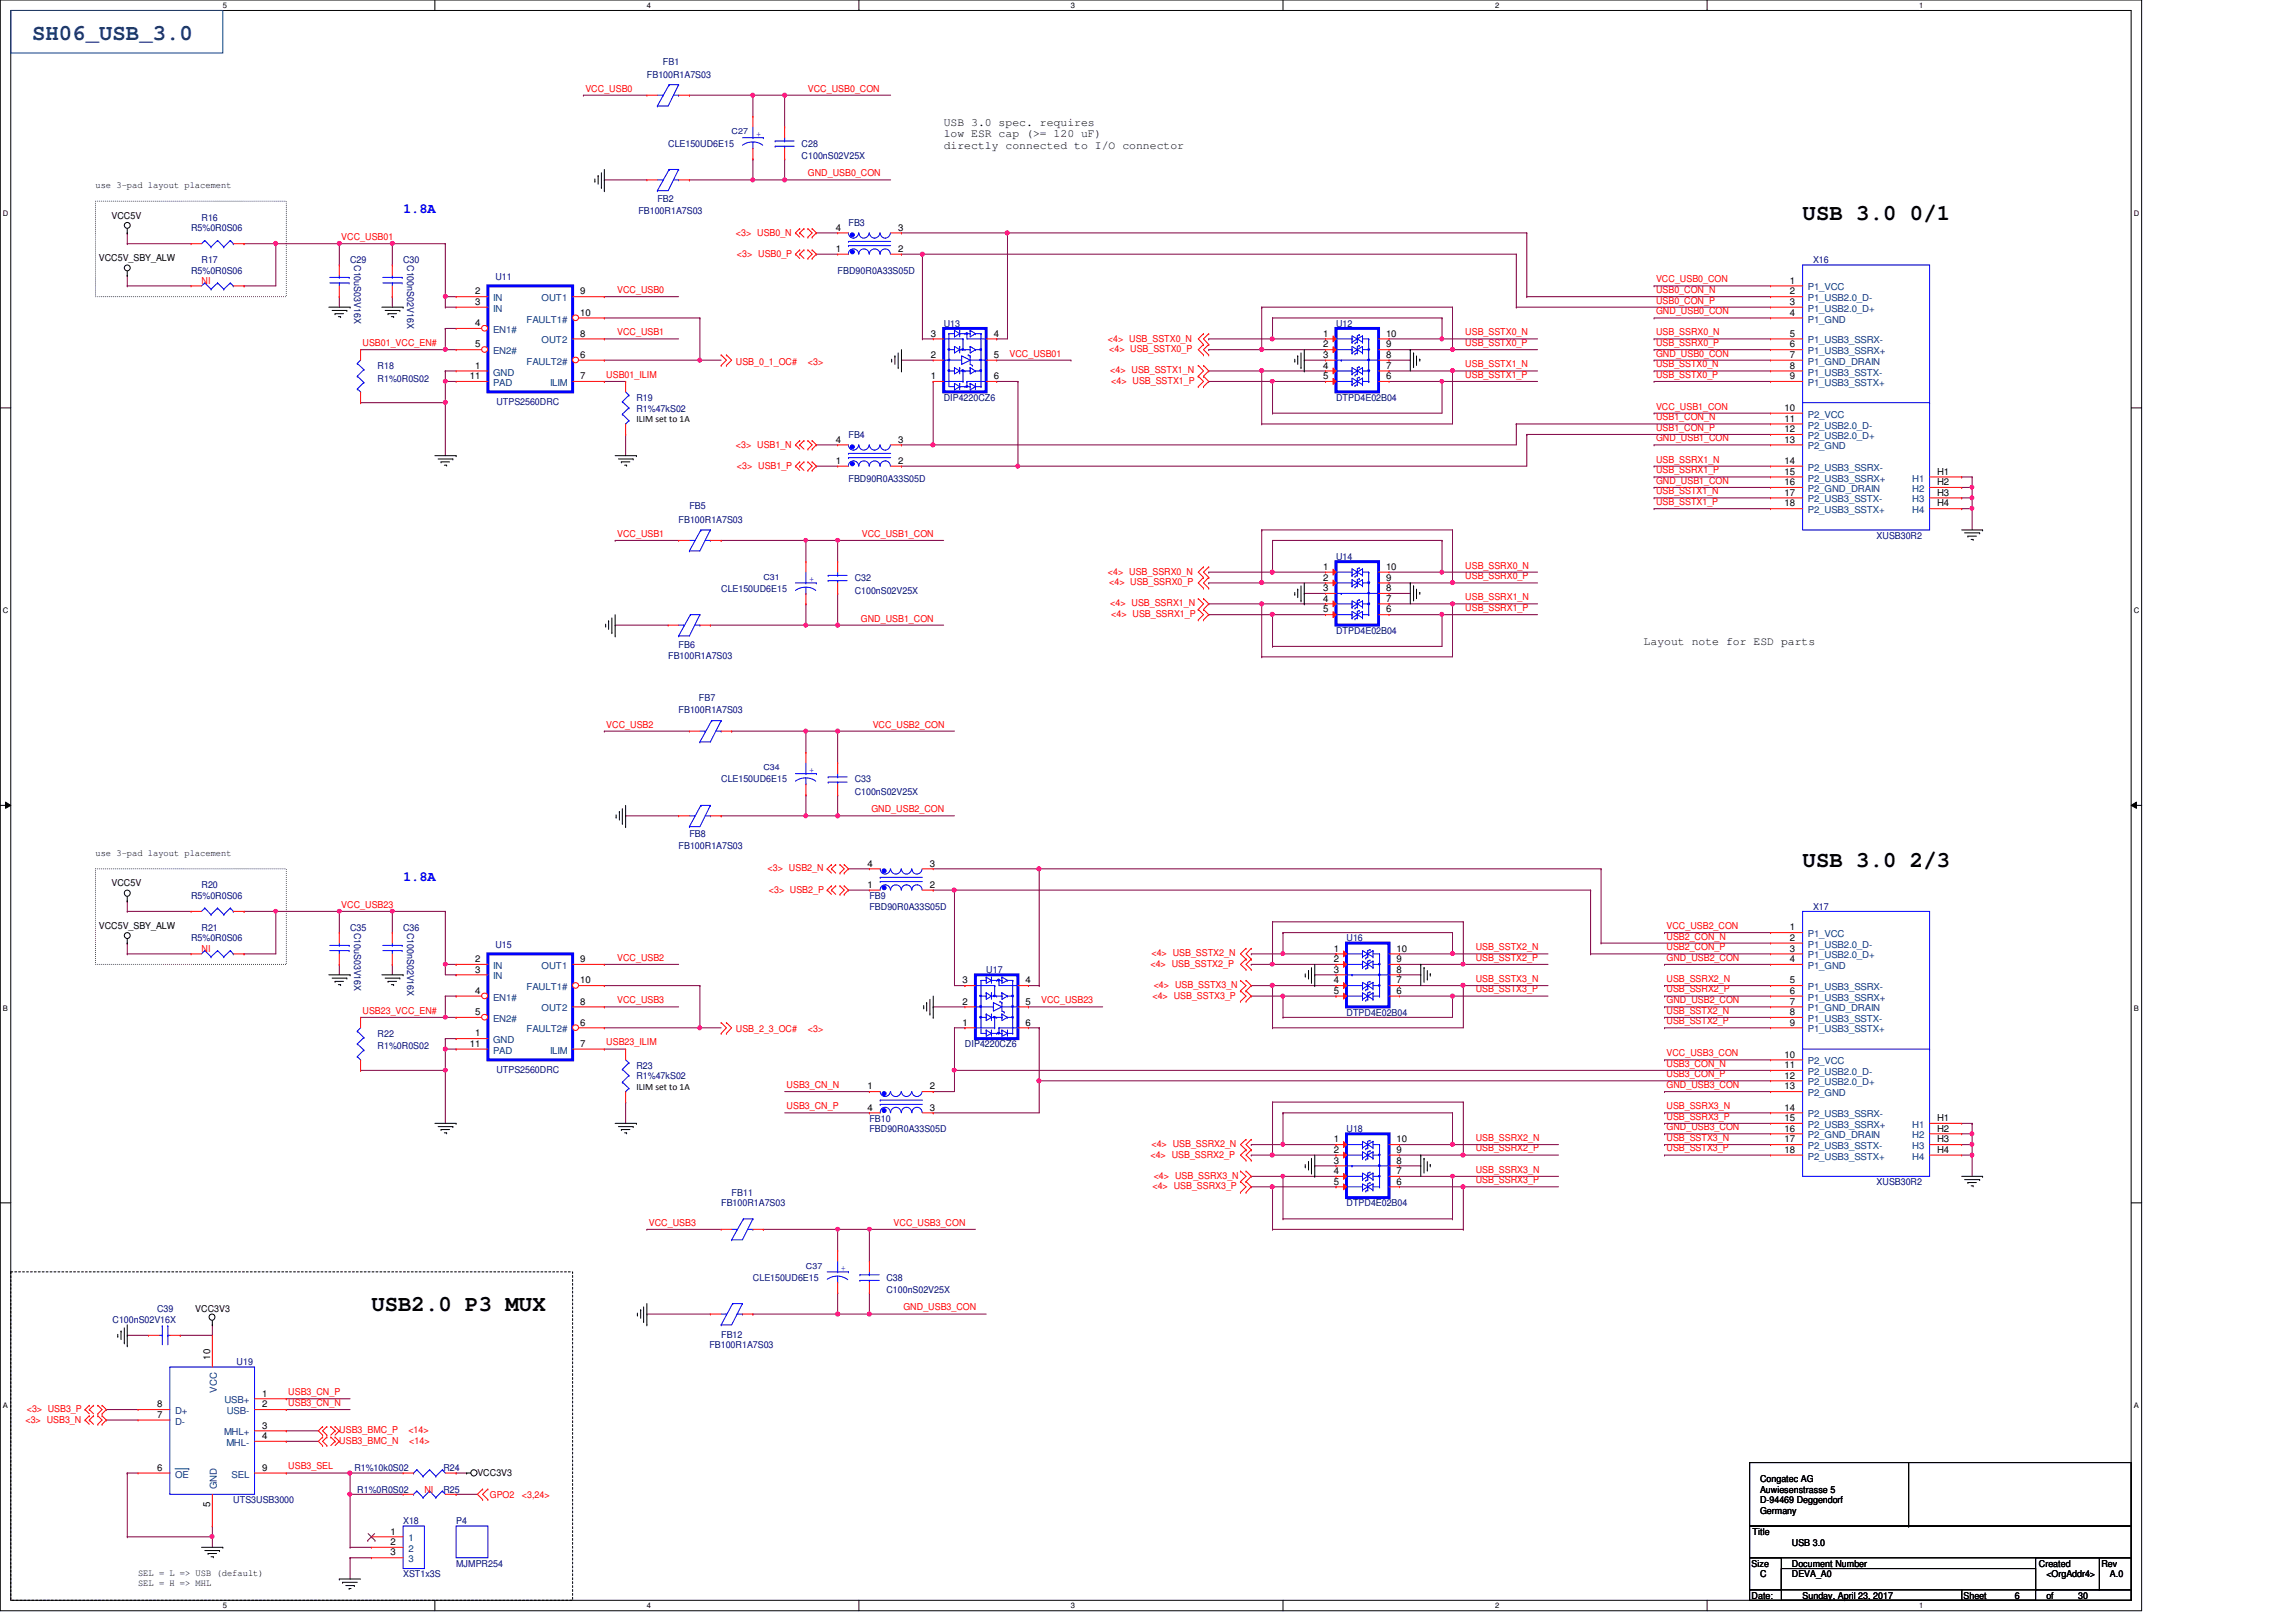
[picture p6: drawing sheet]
<svg xmlns="http://www.w3.org/2000/svg" width="297mm" height="210mm" viewBox="0 0 297 210" stroke-linecap="round" stroke-linejoin="round" font-family="sans-serif">
<defs><g id="words">
<text font-size="2.9" fill="#004080" x="4.1" y="5.1">SH06_USB_3.0</text>
<g font-size="2.9">
<text x="233.2" y="28.4">USB 3.0 0/1</text>
<text x="233.2" y="112.1">USB 3.0 2/3</text>
<text x="48" y="169.7">USB2.0 P3 MUX</text>
</g>
<g font-size="1.8" fill="#00f">
<text x="52.2" y="27.6">1.8A</text>
<text x="52.2" y="114">1.8A</text>
</g>
<g font-size="1.5">
<text x="122.1" y="16.3">USB 3.0 spec. requires</text>
<text x="122.1" y="17.8">low ESR cap (&gt;= 120 uF)</text>
<text x="122.1" y="19.3">directly connected to I/O connector</text>
<text x="212.6" y="83.5">Layout note for ESD parts</text>
</g>
<g font-size="1.2" fill="#f00">
<text x="75.7" y="11.9">VCC_USB0</text>
<text x="104.5" y="11.9">VCC_USB0_CON</text>
<text x="104.5" y="22.8">GND_USB0_CON</text>
<text x="44.2" y="31.1">VCC_USB01</text>
<text x="95.2" y="30.5">&lt;3&gt; USB0_N</text>
<text x="95.3" y="33.2">&lt;3&gt; USB0_P</text>
<text x="26.1" y="36.8">NI</text>
<text x="79.8" y="37.9">VCC_USB0</text>
<text x="214.2" y="39.3">USB0_CON_P</text>
<text x="214.2" y="37.9">USB0_CON_N</text>
<text x="214.2" y="36.5">VCC_USB0_CON</text>
<text x="214.2" y="40.7">GND_USB0_CON</text>
<text x="46.9" y="44.8">USB01_VCC_EN#</text>
<text x="79.8" y="43.4">VCC_USB1</text>
<text x="95.2" y="47.2">USB_0_1_OC#</text>
<text x="104.5" y="47.2">&lt;3&gt;</text>
<text x="130.6" y="46.1">VCC_USB01</text>
<text x="143.3" y="44.2">&lt;4&gt; USB_SSTX0_N</text>
<text x="143.5" y="45.6">&lt;4&gt; USB_SSTX0_P</text>
<text x="189.6" y="44.8">USB_SSTX0_P</text>
<text x="189.6" y="43.4">USB_SSTX0_N</text>
<text x="189.6" y="47.5">USB_SSTX1_N</text>
<text x="214.2" y="46.1">GND_USB0_CON</text>
<text x="214.2" y="43.4">USB_SSRX0_N</text>
<text x="214.2" y="44.8">USB_SSRX0_P</text>
<text x="214.2" y="47.5">USB_SSTX0_N</text>
<text x="78.4" y="48.9">USB01_ILIM</text>
<text x="143.6" y="48.3">&lt;4&gt; USB_SSTX1_N</text>
<text x="143.8" y="49.7">&lt;4&gt; USB_SSTX1_P</text>
<text x="189.6" y="48.9">USB_SSTX1_P</text>
<text x="214.2" y="53">VCC_USB1_CON</text>
<text x="214.2" y="48.9">USB_SSTX0_P</text>
<text x="95.2" y="57.9">&lt;3&gt; USB1_N</text>
<text x="214.2" y="57.1">GND_USB1_CON</text>
<text x="214.2" y="55.8">USB1_CON_P</text>
<text x="214.2" y="54.4">USB1_CON_N</text>
<text x="214.2" y="59.9">USB_SSRX1_N</text>
<text x="95.3" y="60.7">&lt;3&gt; USB1_P</text>
<text x="214.2" y="62.6">GND_USB1_CON</text>
<text x="214.2" y="61.3">USB_SSRX1_P</text>
<text x="214.2" y="64">USB_SSTX1_N</text>
<text x="214.2" y="65.4">USB_SSTX1_P</text>
<text x="79.8" y="69.5">VCC_USB1</text>
<text x="111.5" y="69.5">VCC_USB1_CON</text>
<text x="143.3" y="74.4">&lt;4&gt; USB_SSRX0_N</text>
<text x="143.5" y="75.7">&lt;4&gt; USB_SSRX0_P</text>
<text x="189.6" y="75">USB_SSRX0_P</text>
<text x="189.6" y="73.6">USB_SSRX0_N</text>
<text x="189.6" y="77.7">USB_SSRX1_N</text>
<text x="111.4" y="80.4">GND_USB1_CON</text>
<text x="143.6" y="78.5">&lt;4&gt; USB_SSRX1_N</text>
<text x="143.8" y="79.8">&lt;4&gt; USB_SSRX1_P</text>
<text x="189.6" y="79.1">USB_SSRX1_P</text>
<text x="78.4" y="94.1">VCC_USB2</text>
<text x="112.9" y="94.1">VCC_USB2_CON</text>
<text x="112.7" y="105.1">GND_USB2_CON</text>
<text x="99.3" y="112.8">&lt;3&gt; USB2_N</text>
<text x="44.2" y="117.5">VCC_USB23</text>
<text x="99.5" y="115.5">&lt;3&gt; USB2_P</text>
<text x="26.1" y="123.2">NI</text>
<text x="79.8" y="124.3">VCC_USB2</text>
<text x="148.8" y="125.1">&lt;4&gt; USB_SSTX2_P</text>
<text x="149" y="123.7">&lt;4&gt; USB_SSTX2_N</text>
<text x="190.9" y="123">USB_SSTX2_N</text>
<text x="190.9" y="124.3">USB_SSTX2_P</text>
<text x="215.6" y="121.6">USB2_CON_N</text>
<text x="215.6" y="120.2">VCC_USB2_CON</text>
<text x="215.6" y="124.3">GND_USB2_CON</text>
<text x="215.6" y="123">USB2_CON_P</text>
<text x="46.9" y="131.2">USB23_VCC_EN#</text>
<text x="79.8" y="129.8">VCC_USB3</text>
<text x="134.7" y="129.8">VCC_USB23</text>
<text x="149.1" y="129.2">&lt;4&gt; USB_SSTX3_P</text>
<text x="149.3" y="127.8">&lt;4&gt; USB_SSTX3_N</text>
<text x="190.9" y="128.4">USB_SSTX3_P</text>
<text x="190.9" y="127.1">USB_SSTX3_N</text>
<text x="215.6" y="129.8">GND_USB2_CON</text>
<text x="215.6" y="131.2">USB_SSTX2_N</text>
<text x="215.6" y="127.1">USB_SSRX2_N</text>
<text x="215.6" y="128.4">USB_SSRX2_P</text>
<text x="78.4" y="135.3">USB23_ILIM</text>
<text x="95.2" y="133.6">USB_2_3_OC#</text>
<text x="104.5" y="133.6">&lt;3&gt;</text>
<text x="215.6" y="136.7">VCC_USB3_CON</text>
<text x="215.6" y="132.5">USB_SSTX2_P</text>
<text x="101.8" y="143.6">USB3_CN_P</text>
<text x="101.8" y="140.8">USB3_CN_N</text>
<text x="215.6" y="140.8">GND_USB3_CON</text>
<text x="215.6" y="139.4">USB3_CON_P</text>
<text x="215.6" y="138">USB3_CON_N</text>
<text x="215.6" y="143.6">USB_SSRX3_N</text>
<text x="148.8" y="149.8">&lt;4&gt; USB_SSRX2_P</text>
<text x="149" y="148.4">&lt;4&gt; USB_SSRX2_N</text>
<text x="190.9" y="149">USB_SSRX2_P</text>
<text x="190.9" y="147.7">USB_SSRX2_N</text>
<text x="215.6" y="146.3">GND_USB3_CON</text>
<text x="215.6" y="144.9">USB_SSRX3_P</text>
<text x="215.6" y="147.7">USB_SSTX3_N</text>
<text x="215.6" y="149">USB_SSTX3_P</text>
<text x="149.1" y="153.9">&lt;4&gt; USB_SSRX3_P</text>
<text x="149.3" y="152.6">&lt;4&gt; USB_SSRX3_N</text>
<text x="190.9" y="151.8">USB_SSRX3_N</text>
<text x="190.9" y="153.1">USB_SSRX3_P</text>
<text x="83.9" y="158.6">VCC_USB3</text>
<text x="115.6" y="158.6">VCC_USB3_CON</text>
<text x="116.9" y="169.6">GND_USB3_CON</text>
<text x="3.3" y="184.1">&lt;3&gt; USB3_N</text>
<text x="3.5" y="182.7">&lt;3&gt; USB3_P</text>
<text x="37.3" y="180.6">USB3_CN_P</text>
<text x="37.3" y="181.9">USB3_CN_N</text>
<text x="43.9" y="185.5">USB3_BMC_P</text>
<text x="52.8" y="185.5">&lt;14&gt;</text>
<text x="37.3" y="190.2">USB3_SEL</text>
<text x="43.9" y="186.9">USB3_BMC_N</text>
<text x="53" y="186.9">&lt;14&gt;</text>
<text x="54.9" y="193.2">NI</text>
<text x="63.4" y="193.8">GPO2</text>
<text x="67.5" y="193.8">&lt;3,24&gt;</text>
</g>
<g font-size="1.2" fill="#000080">
<text x="83.7" y="10">FB100R1A7S03</text>
<text x="85.8" y="8.4">FB1</text>
<text x="86.4" y="19">CLE150UD6E15</text>
<text x="103.7" y="19">C28</text>
<text x="103.7" y="20.6">C100nS02V25X</text>
<text x="24.7" y="29.9">R5%0R0S06</text>
<text x="26.1" y="28.6">R16</text>
<text x="82.6" y="27.7">FB100R1A7S03</text>
<text x="85" y="26.1">FB2</text>
<text x="109.8" y="29.3">FB3</text>
<text x="24.7" y="35.4">R5%0R0S06</text>
<text x="26.1" y="34">R17</text>
<text x="45.3" y="34">C29</text>
<text x="45.8" y="34.3" transform="rotate(90 45.8 34.3)">C10uS03V16X</text>
<text x="52.2" y="34">C30</text>
<text x="52.7" y="34.3" transform="rotate(90 52.7 34.3)">C100nS02V16X</text>
<text x="108.4" y="35.4">FBD90R0A33S05D</text>
<text x="234.6" y="34">X16</text>
<text x="64.1" y="36.2">U11</text>
<text x="48.8" y="47.8">R18</text>
<text x="122.1" y="42.3">U13</text>
<text x="172.8" y="42.3">U12</text>
<text x="48.8" y="49.4">R1%0R0S02</text>
<text x="64.2" y="52.4">UTPS2560DRC</text>
<text x="82.3" y="51.9">R19</text>
<text x="82.3" y="53.3">R1%47kS02</text>
<text x="122.1" y="51.9">DIP4220CZ6</text>
<text x="172.8" y="51.9">DTPD4E02B04</text>
<text x="109.8" y="56.7">FB4</text>
<text x="89.2" y="65.9">FB5</text>
<text x="109.8" y="62.3">FBD90R0A33S05D</text>
<text x="87.8" y="67.6">FB100R1A7S03</text>
<text x="242.8" y="69.7">XUSB30R2</text>
<text x="93.3" y="76.6">CLE150UD6E15</text>
<text x="110.6" y="75.2">C32</text>
<text x="110.6" y="76.8">C100nS02V25X</text>
<text x="172.8" y="72.4">U14</text>
<text x="87.8" y="83.8">FB6</text>
<text x="172.8" y="82">DTPD4E02B04</text>
<text x="86.4" y="85.3">FB100R1A7S03</text>
<text x="87.8" y="92.3">FB100R1A7S03</text>
<text x="90.4" y="90.7">FB7</text>
<text x="93.3" y="101.3">CLE150UD6E15</text>
<text x="110.6" y="101.3">C33</text>
<text x="110.6" y="102.9">C100nS02V25X</text>
<text x="87.8" y="109.9">FB100R1A7S03</text>
<text x="89.2" y="108.4">FB8</text>
<text x="24.7" y="116.3">R5%0R0S06</text>
<text x="26.1" y="115">R20</text>
<text x="112.5" y="116.3">FB9</text>
<text x="112.5" y="117.7">FBD90R0A33S05D</text>
<text x="234.6" y="117.7">X17</text>
<text x="24.7" y="121.8">R5%0R0S06</text>
<text x="26.1" y="120.4">R21</text>
<text x="45.3" y="120.4">C35</text>
<text x="45.8" y="120.7" transform="rotate(90 45.8 120.7)">C10uS03V16X</text>
<text x="52.2" y="120.4">C36</text>
<text x="52.7" y="120.7" transform="rotate(90 52.7 120.7)">C100nS02V16X</text>
<text x="64.1" y="122.6">U15</text>
<text x="127.6" y="125.9">U17</text>
<text x="174.2" y="121.8">U16</text>
<text x="174.2" y="131.4">DTPD4E02B04</text>
<text x="48.8" y="134.2">R22</text>
<text x="48.8" y="135.8">R1%0R0S02</text>
<text x="124.8" y="135.6">DIP4220CZ6</text>
<text x="64.2" y="138.9">UTPS2560DRC</text>
<text x="82.3" y="138.3">R23</text>
<text x="82.3" y="139.7">R1%47kS02</text>
<text x="112.5" y="145.2">FB10</text>
<text x="112.5" y="146.5">FBD90R0A33S05D</text>
<text x="174.2" y="146.5">U18</text>
<text x="94.7" y="154.7">FB11</text>
<text x="242.8" y="153.4">XUSB30R2</text>
<text x="93.3" y="156.1">FB100R1A7S03</text>
<text x="174.2" y="156.1">DTPD4E02B04</text>
<text x="97.4" y="165.7">CLE150UD6E15</text>
<text x="114.7" y="165.7">C38</text>
<text x="114.7" y="167.3">C100nS02V25X</text>
<text x="14.6" y="171.2">C100nS02V16X</text>
<text x="20.3" y="169.8">C39</text>
<text x="93.3" y="173.1">FB12</text>
<text x="30.6" y="176.7">U19</text>
<text x="91.8" y="174.5">FB100R1A7S03</text>
<text x="45.8" y="190.4">R1%10k0S02</text>
<text x="57.4" y="190.4">R24</text>
<text x="30.2" y="194.5">UTS3USB3000</text>
<text x="46.2" y="193.2">R1%0R0S02</text>
<text x="52.2" y="197.3">X18</text>
<text x="57.4" y="193.2">R25</text>
<text x="59" y="197.3">P4</text>
<text x="59" y="202.7">MJMPR254</text>
<text x="52.2" y="204.1">XST1x3S</text>
</g>
<g font-size="1.2" fill="#00f">
<text x="97.8" y="17.7">+</text>
<text x="104.7" y="75.4">+</text>
<text x="104.7" y="100">+</text>
<text x="108.8" y="164.5">+</text>
</g>
<g font-size="1.2">
<text x="12.4" y="24.3">use 3-pad layout placement</text>
<text x="14.4" y="28.3">VCC5V</text>
<text x="108.1" y="29.8">4</text>
<text x="116.2" y="29.8">3</text>
<text x="12.8" y="33.8">VCC5V_SBY_ALW</text>
<text x="108.1" y="32.6">1</text>
<text x="116.2" y="32.6">2</text>
<text x="61.5" y="38.1">2</text>
<text x="61.5" y="39.5">3</text>
<text x="75.1" y="38.1">9</text>
<text x="75.1" y="40.9">10</text>
<text x="231.6" y="36.7">1</text>
<text x="231.6" y="38.1">2</text>
<text x="231.6" y="39.5">3</text>
<text x="231.6" y="40.9">4</text>
<text x="61.5" y="47.7">1</text>
<text x="61.5" y="42.2">4</text>
<text x="61.5" y="45">5</text>
<text x="75.1" y="46.3">6</text>
<text x="75.1" y="43.6">8</text>
<text x="120.4" y="46.3">2</text>
<text x="120.4" y="43.6">3</text>
<text x="128.6" y="43.6">4</text>
<text x="128.6" y="46.3">5</text>
<text x="171.2" y="43.6">1</text>
<text x="171.2" y="45">2</text>
<text x="171.2" y="46.3">3</text>
<text x="171.2" y="47.7">4</text>
<text x="179.3" y="47.7">7</text>
<text x="179.3" y="46.3">8</text>
<text x="179.3" y="45">9</text>
<text x="179.3" y="43.6">10</text>
<text x="231.6" y="47.7">8</text>
<text x="231.6" y="43.6">5</text>
<text x="231.6" y="45">6</text>
<text x="231.6" y="46.3">7</text>
<text x="60.8" y="49.1">11</text>
<text x="75.1" y="49.1">7</text>
<text x="120.4" y="49.1">1</text>
<text x="128.6" y="49.1">6</text>
<text x="171.2" y="49.1">5</text>
<text x="179.3" y="49.1">6</text>
<text x="230.9" y="53.2">10</text>
<text x="231.6" y="49.1">9</text>
<text x="82.3" y="54.7">ILIM set to 1A</text>
<text x="108.1" y="57.3">4</text>
<text x="116.2" y="57.3">3</text>
<text x="230.9" y="54.6">11</text>
<text x="230.9" y="55.9">12</text>
<text x="230.9" y="57.3">13</text>
<text x="108.1" y="60">1</text>
<text x="116.2" y="60">2</text>
<text x="230.9" y="60">14</text>
<text x="230.9" y="61.4">15</text>
<text x="230.9" y="62.8">16</text>
<text x="230.9" y="64.1">17</text>
<text x="230.9" y="65.5">18</text>
<text x="250.6" y="61.4">H1</text>
<text x="250.6" y="62.8">H2</text>
<text x="250.6" y="64.1">H3</text>
<text x="250.6" y="65.5">H4</text>
<text x="171.2" y="73.7">1</text>
<text x="171.2" y="75.1">2</text>
<text x="171.2" y="76.5">3</text>
<text x="171.2" y="77.9">4</text>
<text x="179.3" y="77.9">7</text>
<text x="179.3" y="76.5">8</text>
<text x="179.3" y="75.1">9</text>
<text x="179.3" y="73.7">10</text>
<text x="171.2" y="79.2">5</text>
<text x="179.3" y="79.2">6</text>
<text x="12.4" y="110.7">use 3-pad layout placement</text>
<text x="112.2" y="112.1">4</text>
<text x="120.3" y="112.1">3</text>
<text x="14.4" y="114.7">VCC5V</text>
<text x="112.2" y="114.9">1</text>
<text x="120.3" y="114.9">2</text>
<text x="12.8" y="120.2">VCC5V_SBY_ALW</text>
<text x="61.5" y="124.5">2</text>
<text x="61.5" y="125.9">3</text>
<text x="75.1" y="124.5">9</text>
<text x="172.5" y="123.1">1</text>
<text x="172.5" y="124.5">2</text>
<text x="172.5" y="125.9">3</text>
<text x="180.7" y="125.9">8</text>
<text x="180.7" y="124.5">9</text>
<text x="180.7" y="123.1">10</text>
<text x="231.6" y="120.4">1</text>
<text x="231.6" y="121.8">2</text>
<text x="231.6" y="123.1">3</text>
<text x="231.6" y="124.5">4</text>
<text x="61.5" y="128.6">4</text>
<text x="61.5" y="131.4">5</text>
<text x="75.1" y="130">8</text>
<text x="75.1" y="127.3">10</text>
<text x="124.5" y="130">2</text>
<text x="124.5" y="127.3">3</text>
<text x="132.7" y="127.3">4</text>
<text x="132.7" y="130">5</text>
<text x="172.5" y="127.3">4</text>
<text x="172.5" y="128.6">5</text>
<text x="180.7" y="128.6">6</text>
<text x="180.7" y="127.3">7</text>
<text x="231.6" y="131.4">8</text>
<text x="231.6" y="127.3">5</text>
<text x="231.6" y="128.6">6</text>
<text x="231.6" y="130">7</text>
<text x="60.8" y="135.5">11</text>
<text x="61.5" y="134.1">1</text>
<text x="75.1" y="132.7">6</text>
<text x="75.1" y="135.5">7</text>
<text x="124.5" y="132.7">1</text>
<text x="132.7" y="132.7">6</text>
<text x="230.9" y="136.9">10</text>
<text x="231.6" y="132.7">9</text>
<text x="82.3" y="141.1">ILIM set to 1A</text>
<text x="112.2" y="141">1</text>
<text x="112.2" y="143.7">4</text>
<text x="120.3" y="143.7">3</text>
<text x="120.3" y="141">2</text>
<text x="230.9" y="138.2">11</text>
<text x="230.9" y="139.6">12</text>
<text x="230.9" y="141">13</text>
<text x="230.9" y="143.7">14</text>
<text x="172.5" y="147.8">1</text>
<text x="172.5" y="149.2">2</text>
<text x="180.7" y="149.2">9</text>
<text x="180.7" y="147.8">10</text>
<text x="230.9" y="145.1">15</text>
<text x="230.9" y="146.4">16</text>
<text x="230.9" y="147.8">17</text>
<text x="230.9" y="149.2">18</text>
<text x="250.6" y="145.1">H1</text>
<text x="250.6" y="146.4">H2</text>
<text x="250.6" y="147.8">H3</text>
<text x="250.6" y="149.2">H4</text>
<text x="172.5" y="150.6">3</text>
<text x="172.5" y="151.9">4</text>
<text x="172.5" y="153.3">5</text>
<text x="180.7" y="153.3">6</text>
<text x="180.7" y="151.9">7</text>
<text x="180.7" y="150.6">8</text>
<text x="25.3" y="169.8">VCC3V3</text>
<text x="27.2" y="175.9" transform="rotate(-90 27.2 175.9)">10</text>
<text x="20.3" y="183.5">7</text>
<text x="20.3" y="182.1">8</text>
<text x="33.9" y="180.7">1</text>
<text x="33.9" y="182.1">2</text>
<text x="33.9" y="184.9">3</text>
<text x="20.3" y="190.3">6</text>
<text x="33.9" y="186.2">4</text>
<text x="33.9" y="190.3">9</text>
<text x="61.8" y="191">VCC3V3</text>
<text x="227.7" y="191.8">Congatec AG</text>
<text x="27.2" y="195" transform="rotate(-90 27.2 195)">5</text>
<text x="227.7" y="193.2">Auwiesenstrasse 5</text>
<text x="227.7" y="194.5">D-94469 Deggendorf</text>
<text x="227.7" y="195.9">Germany</text>
<text x="50.5" y="198.6">1</text>
<text x="50.5" y="199.9">2</text>
<text x="50.5" y="201.3">3</text>
<text x="226.6" y="202.7">Size</text>
<text x="226.7" y="198.6">Title</text>
<text x="231.8" y="202.7">Document Number</text>
<text x="231.8" y="200">USB 3.0</text>
<text x="263.8" y="202.7">Created</text>
<text x="271.9" y="202.7">Rev</text>
<text x="17.9" y="204">SEL = L =&gt; USB (default)</text>
<text x="17.9" y="205.2">SEL = H =&gt; MHL</text>
<text x="226.6" y="206.9">Date:</text>
<text x="227.7" y="204.1">C</text>
<text x="231.8" y="204.1">DEVA_A0</text>
<text x="233.2" y="206.9">Sunday, April 23, 2017</text>
<text x="254" y="206.9">Sheet</text>
<text x="260.6" y="206.9">6</text>
<text x="264.7" y="204.1">&lt;OrgAddr4&gt;</text>
<text x="264.7" y="206.9">of</text>
<text x="268.9" y="206.9">30</text>
<text x="273" y="204.1">A.0</text>
</g>
<g font-size="1.2" fill="#004080">
<text x="63.8" y="39">IN</text>
<text x="63.8" y="40.3">IN</text>
<text x="68.1" y="41.7">FAULT1#</text>
<text x="70.1" y="39">OUT1</text>
<text x="233.9" y="37.6">P1_VCC</text>
<text x="233.9" y="39">P1_USB2.0_D-</text>
<text x="233.9" y="40.3">P1_USB2.0_D+</text>
<text x="233.9" y="41.7">P1_GND</text>
<text x="63.8" y="43.1">EN1#</text>
<text x="63.8" y="45.8">EN2#</text>
<text x="68.1" y="47.2">FAULT2#</text>
<text x="70.1" y="44.4">OUT2</text>
<text x="233.9" y="44.4">P1_USB3_SSRX-</text>
<text x="233.9" y="45.8">P1_USB3_SSRX+</text>
<text x="233.9" y="47.2">P1_GND_DRAIN</text>
<text x="63.8" y="48.6">GND</text>
<text x="63.8" y="50">PAD</text>
<text x="71.2" y="50">ILIM</text>
<text x="233.9" y="48.6">P1_USB3_SSTX-</text>
<text x="233.9" y="50">P1_USB3_SSTX+</text>
<text x="233.9" y="54.1">P2_VCC</text>
<text x="233.9" y="55.5">P2_USB2.0_D-</text>
<text x="233.9" y="56.8">P2_USB2.0_D+</text>
<text x="233.9" y="58.2">P2_GND</text>
<text x="233.9" y="60.9">P2_USB3_SSRX-</text>
<text x="233.9" y="62.3">P2_USB3_SSRX+</text>
<text x="233.9" y="63.7">P2_GND_DRAIN</text>
<text x="233.9" y="65">P2_USB3_SSTX-</text>
<text x="247.4" y="62.3">H1</text>
<text x="247.4" y="63.7">H2</text>
<text x="247.4" y="65">H3</text>
<text x="233.9" y="66.4">P2_USB3_SSTX+</text>
<text x="247.4" y="66.4">H4</text>
<text x="63.8" y="125.4">IN</text>
<text x="70.1" y="125.4">OUT1</text>
<text x="233.9" y="121.3">P1_VCC</text>
<text x="233.9" y="122.6">P1_USB2.0_D-</text>
<text x="233.9" y="124">P1_USB2.0_D+</text>
<text x="233.9" y="125.4">P1_GND</text>
<text x="63.8" y="126.7">IN</text>
<text x="63.8" y="129.5">EN1#</text>
<text x="68.1" y="128.1">FAULT1#</text>
<text x="70.1" y="130.9">OUT2</text>
<text x="233.9" y="128.1">P1_USB3_SSRX-</text>
<text x="233.9" y="129.5">P1_USB3_SSRX+</text>
<text x="233.9" y="130.9">P1_GND_DRAIN</text>
<text x="63.8" y="135">GND</text>
<text x="63.8" y="132.2">EN2#</text>
<text x="63.8" y="136.4">PAD</text>
<text x="68.1" y="133.6">FAULT2#</text>
<text x="71.2" y="136.4">ILIM</text>
<text x="233.9" y="137.8">P2_VCC</text>
<text x="233.9" y="132.2">P1_USB3_SSTX-</text>
<text x="233.9" y="133.6">P1_USB3_SSTX+</text>
<text x="233.9" y="139.1">P2_USB2.0_D-</text>
<text x="233.9" y="140.5">P2_USB2.0_D+</text>
<text x="233.9" y="141.9">P2_GND</text>
<text x="233.9" y="144.6">P2_USB3_SSRX-</text>
<text x="233.9" y="146">P2_USB3_SSRX+</text>
<text x="233.9" y="147.3">P2_GND_DRAIN</text>
<text x="233.9" y="148.7">P2_USB3_SSTX-</text>
<text x="247.4" y="146">H1</text>
<text x="247.4" y="147.3">H2</text>
<text x="247.4" y="148.7">H3</text>
<text x="233.9" y="150.1">P2_USB3_SSTX+</text>
<text x="247.4" y="150.1">H4</text>
<text x="22.6" y="184.4">D-</text>
<text x="22.6" y="183">D+</text>
<text x="28.1" y="180.2" transform="rotate(-90 28.1 180.2)">VCC</text>
<text x="29" y="185.8">MHL+</text>
<text x="29" y="181.6">USB+</text>
<text x="29.3" y="183">USB-</text>
<text x="22.6" y="191.2">OE</text>
<text x="29.3" y="187.1">MHL-</text>
<text x="30" y="191.2">SEL</text>
<text x="28.1" y="192.7" transform="rotate(-90 28.1 192.7)">GND</text>
<text x="52.8" y="199.5">1</text>
<text x="52.8" y="200.8">2</text>
<text x="52.8" y="202.2">3</text>
</g>
<g font-size="1.1" fill="#000080">
<text x="94.7" y="17.4">C27</text>
<text x="98.8" y="75">C31</text>
<text x="98.8" y="99.7">C34</text>
<text x="104.3" y="164.2">C37</text>
</g>
<g font-size="1">
<text x="28.8" y="1">5</text>
<text x="83.7" y="1">4</text>
<text x="138.6" y="1">3</text>
<text x="193.4" y="1">2</text>
<text x="248.3" y="1">1</text>
<text x=".4" y="27.9">D</text>
<text x="276.1" y="27.9">D</text>
<text x=".4" y="79.4">C</text>
<text x="276.1" y="79.4">C</text>
<text x=".4" y="130.8">B</text>
<text x="276.1" y="130.8">B</text>
<text x=".4" y="182.2">A</text>
<text x="276.1" y="182.2">A</text>
<text x="28.8" y="208.1">5</text>
<text x="83.7" y="208.1">4</text>
<text x="138.6" y="208.1">3</text>
<text x="193.4" y="208.1">2</text>
<text x="248.3" y="208.1">1</text>
</g>
</g></defs>
<path d="M0 0h277.1v208.4h-277.1zM1.4 1.4h274.3v205.7h-274.3z" fill="none" stroke="#000" stroke-width=".13"/>
<g fill="#fff">
<path d="M28.8 .1h.6v1.1h-.6z"/>
<path d="M28.8 207.2h.6v1.1h-.6z"/>
</g>
<path d="M56.3 0v1.4M56.3 207.1v1.3" fill="none" stroke="#000" stroke-width=".13"/>
<g fill="#fff">
<path d="M83.7 .1h.5v1.1h-.5z"/>
<path d="M83.7 207.2h.5v1.1h-.5z"/>
</g>
<path d="M111.1 0v1.4M111.1 207.1v1.3" fill="none" stroke="#000" stroke-width=".13"/>
<g fill="#fff">
<path d="M138.6 .1h.5v1.1h-.5z"/>
<path d="M138.6 207.2h.5v1.1h-.5z"/>
</g>
<path d="M166 0v1.4M166 207.1v1.3" fill="none" stroke="#000" stroke-width=".13"/>
<g fill="#fff">
<path d="M193.4 .1h.6v1.1h-.6z"/>
<path d="M193.4 207.2h.6v1.1h-.6z"/>
</g>
<path d="M220.8 0v1.4M220.8 207.1v1.3" fill="none" stroke="#000" stroke-width=".13"/>
<g fill="#fff">
<path d="M248.3 .1h.5v1.1h-.5z"/>
<path d="M248.3 207.2h.5v1.1h-.5z"/>
<path d="M.4 27.1h.7v1.1h-.7z"/>
<path d="M276.1 27.1h.7v1.1h-.7z"/>
<path d="M.4 78.5h.7v1.1h-.7z"/>
<path d="M276.1 78.5h.7v1.1h-.7z"/>
</g>
<path d="M0 52.8h1.4M275.7 52.8h1.4" fill="none" stroke="#000" stroke-width=".13"/>
<g fill="#fff">
<path d="M.4 129.9h.6v1.1h-.6z"/>
<path d="M276.1 129.9h.6v1.1h-.6z"/>
</g>
<path d="M0 104.2h1.4M.7 103.8l.7 .4-.7 .4zM275.7 104.2l.7-.4v.8zM275.7 104.2h1.4" fill="none" stroke="#000" stroke-width=".13"/>
<path d="M.7 103.8l.7 .4-.7 .4zM275.7 104.2l.7-.4v.8z" fill="#000"/>
<g fill="#fff">
<path d="M.4 181.4h.6v1.1h-.6z"/>
<path d="M276.1 181.4h.6v1.1h-.6z"/>
</g>
<path d="M0 155.7h1.4M275.7 155.7h1.4" fill="none" stroke="#000" stroke-width=".13"/>
<path d="M12.4 26h24.6v12.4h-24.6zM12.4 112.4h24.6v12.4h-24.6z" fill="none" stroke="#000" stroke-width=".13" stroke-dasharray="0 .3"/>
<path d="M1.4 1.4h27.4v5.5h-27.4z" fill="none" stroke="#004080" stroke-width=".13"/>
<path d="M1.4 164.6h72.7v42.5h-72.7z" fill="none" stroke="#000" stroke-width=".13" stroke-dasharray=".3 .3"/>
<path d="M97.4 23.3h.1M97.4 23.3h4.1M79.6 80.9h.1M79.6 80.9h6.8M80.9 105.6h.1M80.9 105.6h6.9" fill="none" stroke="#800040" stroke-width=".13"/>
<path d="M97.2 23.1l.2-.1 .2 .1-.1 .4h-.1h-.2z" fill-rule="evenodd" fill="#f0f"/>
<path d="M97.2 23.1l.2-.1 .2 .1-.1 .4h-.1h-.2z" fill="none" stroke="#f0f" stroke-width=".13"/>
<path d="M97.4 12.3h.1M97.4 12.3h4.1M104.3 94.6h.1M104.3 94.6h4.1" fill="none" stroke="#800040" stroke-width=".13"/>
<circle cx="108.4" cy="94.6" r=".26" fill="#f0f"/>
<circle cx="108.4" cy="94.6" r=".26" fill="none" stroke="#f0f" stroke-width=".13"/>
<path d="M104.1 94.4h.1l.2 .1v.3l-.2 .1-.1-.1z" fill-rule="evenodd" fill="#f0f"/>
<path d="M104.1 94.4h.1l.2 .1v.3l-.2 .1-.1-.1z" fill="none" stroke="#f0f" stroke-width=".13"/>
<path d="M104.3 69.9h.1M104.3 69.9h4.1M108.4 159.1h.1M108.4 159.1h4.1M108.4 170.1h.1M108.4 170.1h4.1" fill="none" stroke="#800040" stroke-width=".13"/>
<circle cx="108.4" cy="69.9" r=".25" fill="#f0f"/>
<circle cx="108.4" cy="69.9" r=".25" fill="none" stroke="#f0f" stroke-width=".13"/>
<path d="M104.1 69.7h.3l.1 .2-.1 .2h-.2h-.1z" fill-rule="evenodd" fill="#f0f"/>
<path d="M104.1 69.7h.3l.1 .2-.1 .2h-.2h-.1z" fill="none" stroke="#f0f" stroke-width=".13"/>
<path d="M101.5 12.3h.1M101.5 12.3v4.1M101.5 20.6h.1M101.5 20.6v2.7M108.4 102.9h.1M108.4 102.9v2.7" fill="none" stroke="#800040" stroke-width=".13"/>
<circle cx="108.4" cy="105.6" r=".26" fill="#f0f"/>
<circle cx="108.4" cy="105.6" r=".26" fill="none" stroke="#f0f" stroke-width=".13"/>
<path d="M108.4 76.8h.1M108.4 76.8v4.1h-4.1M104.3 80.9h.1M108.4 94.6h.1M108.4 94.6v4.1M104.3 105.6h.1M104.3 105.6h19.2M108.4 105.6h.1M112.5 159.1h.1M112.5 159.1v4.1M112.5 167.3h.1M112.5 167.3v2.8" fill="none" stroke="#800040" stroke-width=".13"/>
<circle cx="108.4" cy="80.9" r=".26" fill="#f0f"/>
<circle cx="108.4" cy="80.9" r=".26" fill="none" stroke="#f0f" stroke-width=".13"/>
<path d="M104.1 80.7l.1-.1 .2 .2v.3l-.2 .1-.1-.1z" fill-rule="evenodd" fill="#f0f"/>
<path d="M104.1 80.7l.1-.1 .2 .2v.3l-.2 .1-.1-.1z" fill="none" stroke="#f0f" stroke-width=".13"/>
<path d="M108.4 69.9h.1M108.4 69.9v2.8M108.4 69.9h13.7M108.4 80.9h.1M108.4 80.9h13.7M112.5 159.1h.1M112.5 159.1h13.7" fill="none" stroke="#800040" stroke-width=".13"/>
<circle cx="112.5" cy="159.1" r=".25" fill="#f0f"/>
<circle cx="112.5" cy="159.1" r=".25" fill="none" stroke="#f0f" stroke-width=".13"/>
<path d="M112.5 170.1h.1M112.5 170.1h15.1" fill="none" stroke="#800040" stroke-width=".13"/>
<circle cx="112.5" cy="170.1" r=".26" fill="#f0f"/>
<circle cx="112.5" cy="170.1" r=".26" fill="none" stroke="#f0f" stroke-width=".13"/>
<path d="M101.5 23.3h.1M101.5 23.3h13.7M108.4 94.6h.1M108.4 94.6h15.1" fill="none" stroke="#800040" stroke-width=".13"/>
<circle cx="101.5" cy="23.3" r=".26" fill="#f0f"/>
<circle cx="101.5" cy="23.3" r=".26" fill="none" stroke="#f0f" stroke-width=".13"/>
<path d="M101.5 12.3h.1M101.5 12.3h13.7" fill="none" stroke="#800040" stroke-width=".13"/>
<circle cx="101.5" cy="12.3" r=".26" fill="#f0f"/>
<circle cx="101.5" cy="12.3" r=".26" fill="none" stroke="#f0f" stroke-width=".13"/>
<path d="M253.8 65.8h.1M253.8 65.8h1.3M255.1 65.8h.1M255.1 65.8v2.8" fill="none" stroke="#800040" stroke-width=".13"/>
<path d="M254.9 65.6l.2-.1 .2 .1v.4h-.2h-.2z" fill-rule="evenodd" fill="#f0f"/>
<path d="M254.9 65.6l.2-.1 .2 .1v.4h-.2h-.2z" fill="none" stroke="#f0f" stroke-width=".13"/>
<path d="M253.8 64.4h.1M253.8 63.1h.1M253.8 63.1h1.3M255.1 63.1h.1M255.1 63.1v1.3h-1.3" fill="none" stroke="#800040" stroke-width=".13"/>
<path d="M254.9 62.9h.4l.1 .1-.1 .2-.2 .1-.2-.1z" fill-rule="evenodd" fill="#f0f"/>
<path d="M254.9 62.9h.4l.1 .1-.1 .2-.2 .1-.2-.1z" fill="none" stroke="#f0f" stroke-width=".13"/>
<g fill="none" stroke="#800040" stroke-width=".13">
<path d="M130.3 30.1h.1M130.3 30.1h67.2M196.2 39.8h.1M196.2 39.8h32.9M197.5 38.4h.1M197.5 38.4h31.6M214 53.5h.1M214 57.6h.1M214 53.5h15.1M214 57.6h15.1M253.8 61.7h.1M253.8 61.7h1.3"/>
<path d="M255.1 61.7h.1M255.1 61.7v1.4M215.3 137.2h.1M215.3 137.2h13.8M215.3 141.3h.1M215.3 141.3h13.8M253.8 148.1h1.3M253.8 146.7h1.3M253.8 145.4h1.3M255.1 148.1h.1M255.1 146.7h.1M255.1 145.4h.1"/>
<path d="M255.1 149.5h.1M255.1 149.5v2.7"/>
</g>
<circle cx="130.3" cy="30.1" r=".26" fill="#f0f"/>
<circle cx="130.3" cy="30.1" r=".26" fill="none" stroke="#f0f" stroke-width=".13"/>
<path d="M196.2 54.9h.1M196.2 54.9h32.9M197.5 56.2h.1M197.5 56.2h31.6M134.4 139.9h.1M134.4 139.9h94.7M207.1 122h.1M207.1 122h22" fill="none" stroke="#800040" stroke-width=".13"/>
<circle cx="134.4" cy="139.9" r=".26" fill="#f0f"/>
<circle cx="134.4" cy="139.9" r=".26" fill="none" stroke="#f0f" stroke-width=".13"/>
<path d="M123.5 138.5h.1M123.5 138.5h105.6" fill="none" stroke="#800040" stroke-width=".13"/>
<circle cx="123.4" cy="138.5" r=".25" fill="#f0f"/>
<circle cx="123.4" cy="138.5" r=".25" fill="none" stroke="#f0f" stroke-width=".13"/>
<g fill="none" stroke="#800040" stroke-width=".13">
<path d="M105.6 32.9h.1M105.6 30.1h.1M105.6 32.9h2.8M105.6 30.1h2.8M105.6 57.6h.1M105.6 57.6h2.8M116.6 57.6h.1M116.6 46.6h.1M116.6 57.6h4.1M116.6 46.6h4.1M128.9 49.4h.1M128.9 43.9h.1"/>
<path d="M128.9 49.4h2.8M128.9 43.9h1.4M105.6 60.3h.1M105.6 60.3h2.8M109.8 115.2h.1M109.8 112.4h.1M109.8 115.2h2.7M109.8 112.4h2.7M120.7 112.4h13.7M134.4 112.4h.1M120.7 130.3h.1M120.7 130.3h4.1"/>
<path d="M123.5 133h.1M123.5 133v5.5M123.5 127.6h1.3M124.8 127.6h.1M134.4 139.9h.1M134.4 139.9v4.1h-13.7M101.5 144h11M101.5 141.3h11M112.5 144h.1M112.5 141.3h.1M120.7 144h.1M255.1 145.4h.1"/>
<path d="M255.1 146.7h.1M255.1 145.4v2.7"/>
</g>
<path d="M254.9 147.9l.2-.1 .2 .1v.4h-.2h-.2z" fill-rule="evenodd" fill="#f0f"/>
<path d="M254.9 147.9l.2-.1 .2 .1v.4h-.2h-.2z" fill="none" stroke="#f0f" stroke-width=".13"/>
<path d="M254.9 146.5h.2l.2 .1v.3l-.2 .1-.2-.1z" fill-rule="evenodd" fill="#f0f"/>
<path d="M254.9 146.5h.2l.2 .1v.3l-.2 .1-.2-.1z" fill="none" stroke="#f0f" stroke-width=".13"/>
<g fill="none" stroke="#800040" stroke-width=".13">
<path d="M214 37h.1M214 37h15.1M214 46.6h.1M214 46.6h15.1M214 63.1h.1M214 63.1h15.1M255.1 64.4h.1M255.1 64.4v1.4M215.3 120.7h.1M215.3 124.8h.1M215.3 130.3h.1M215.3 120.7h13.8"/>
<path d="M215.3 124.8h13.8M215.3 130.3h13.8M120.7 141.3h.1M120.7 141.3h2.8M215.3 146.7h.1M215.3 146.7h13.8"/>
</g>
<path d="M254.9 64.2h.2l.2 .1v.3l-.2 .1-.2-.1z" fill-rule="evenodd" fill="#f0f"/>
<path d="M254.9 64.2h.2l.2 .1v.3l-.2 .1-.2-.1z" fill="none" stroke="#f0f" stroke-width=".13"/>
<path d="M186.6 49.4h.1M186.6 49.4v4.1M214 41.1h.1M214 41.1h15.1" fill="none" stroke="#800040" stroke-width=".13"/>
<path d="M186.4 49.2h.3l.1 .1-.1 .2-.2 .1-.1-.1z" fill-rule="evenodd" fill="#f0f"/>
<path d="M186.4 49.2h.3l.1 .1-.1 .2-.2 .1-.1-.1z" fill="none" stroke="#f0f" stroke-width=".13"/>
<path d="M187.9 48h.1M187.9 48v6.9" fill="none" stroke="#800040" stroke-width=".13"/>
<circle cx="187.9" cy="48" r=".26" fill="#f0f"/>
<circle cx="187.9" cy="48" r=".26" fill="none" stroke="#f0f" stroke-width=".13"/>
<path d="M163.2 48h8.3M164.6 49.4h.1M164.6 49.4h6.9M164.6 49.4v4.1M171.5 48h.1M171.5 49.4h.1" fill="none" stroke="#800040" stroke-width=".13"/>
<circle cx="164.6" cy="49.3" r=".25" fill="#f0f"/>
<circle cx="164.6" cy="49.3" r=".25" fill="none" stroke="#f0f" stroke-width=".13"/>
<path d="M163.2 48h.1M163.2 48v6.9M164.6 53.5h.1M164.6 53.5h22" fill="none" stroke="#800040" stroke-width=".13"/>
<circle cx="163.2" cy="48" r=".26" fill="#f0f"/>
<circle cx="163.2" cy="48" r=".26" fill="none" stroke="#f0f" stroke-width=".13"/>
<path d="M163.2 39.8h.1M163.2 39.8h24.7M163.2 39.8v5.5M187.9 39.8h.1M187.9 39.8v5.5M163.2 54.9h.1M163.2 54.9h24.7M179.7 43.9h6.9M186.6 43.9h.1" fill="none" stroke="#800040" stroke-width=".13"/>
<circle cx="163.2" cy="45.2" r=".26" fill="#f0f"/>
<circle cx="163.2" cy="45.2" r=".26" fill="none" stroke="#f0f" stroke-width=".13"/>
<path d="M156.4 45.3h.1M156.4 43.9h.1M156.4 45.3h6.8M164.6 41.1h.1M164.6 41.1h22M164.6 41.1v2.8h-8.2M186.6 41.1h.1M186.6 41.1v2.8" fill="none" stroke="#800040" stroke-width=".13"/>
<circle cx="164.6" cy="43.9" r=".26" fill="#f0f"/>
<circle cx="164.6" cy="43.9" r=".26" fill="none" stroke="#f0f" stroke-width=".13"/>
<g fill="none" stroke="#800040" stroke-width=".13">
<path d="M120.7 49.4h.1M120.7 49.4v8.2M163.2 75.4h.1M163.2 78.1h.1M163.2 75.4h8.3M163.2 78.1h8.3M163.2 78.1v6.9M164.6 74h.1M164.6 79.5h.1M164.6 74h6.9M164.6 79.5h6.9M164.6 79.5v4.2"/>
<path d="M168.7 76.8h.1M168.7 76.8h2.8M179.7 76.8h.1M179.7 75.4h8.2M179.7 76.8h2.8M179.7 74h6.9M179.7 78.1h8.2M186.6 74h.1M186.6 69.9h.1M186.6 79.5h.1M186.6 69.9v4.1M186.6 79.5v4.2h-22"/>
<path d="M187.9 75.4h.1M187.9 68.6h.1M187.9 78.1h.1M187.9 68.6v6.8M164.6 83.7h.1"/>
</g>
<circle cx="163.2" cy="78.1" r=".26" fill="#f0f"/>
<circle cx="163.2" cy="78.1" r=".26" fill="none" stroke="#f0f" stroke-width=".13"/>
<path d="M187.9 78.1h.1M187.9 78.1v6.9h-24.7M163.2 85h.1" fill="none" stroke="#800040" stroke-width=".13"/>
<circle cx="187.9" cy="78.1" r=".26" fill="#f0f"/>
<circle cx="187.9" cy="78.1" r=".26" fill="none" stroke="#f0f" stroke-width=".13"/>
<path d="M163.2 68.6h.1M163.2 68.6v6.8M163.2 68.6h24.7M164.6 69.9h.1M164.6 69.9v4.1M164.6 69.9h22M253.8 149.5h1.3M255.1 149.5h.1" fill="none" stroke="#800040" stroke-width=".13"/>
<path d="M254.9 149.3l.2-.1 .2 .1v.4h-.2h-.2z" fill-rule="evenodd" fill="#f0f"/>
<path d="M254.9 149.3l.2-.1 .2 .1v.4h-.2h-.2z" fill="none" stroke="#f0f" stroke-width=".13"/>
<path d="M131.7 60.3h.1M131.7 60.3h65.8M123.5 133h1.3M124.8 133h.1M133.1 133h1.3M134.4 133h.1M255.1 148.1h.1M255.1 148.1v1.4" fill="none" stroke="#800040" stroke-width=".13"/>
<path d="M131.5 60.1h.2l.2 .1-.1 .3-.1 .1-.2-.1z" fill-rule="evenodd" fill="#f0f"/>
<path d="M131.5 60.1h.2l.2 .1-.1 .3-.1 .1-.2-.1z" fill="none" stroke="#f0f" stroke-width=".13"/>
<path d="M120.7 57.6h.1M120.7 57.6h75.5M131.7 49.4h.1M131.7 49.4v10.9" fill="none" stroke="#800040" stroke-width=".13"/>
<circle cx="120.7" cy="57.6" r=".26" fill="#f0f"/>
<circle cx="120.7" cy="57.6" r=".26" fill="none" stroke="#f0f" stroke-width=".13"/>
<g fill="none" stroke="#800040" stroke-width=".13">
<path d="M196.2 32.9h.1M196.2 32.9v6.9M197.5 30.1h.1M197.5 30.1v8.3M119.3 43.9h.1M119.3 43.9h1.4M179.7 48h8.2M187.9 48h.1M196.2 54.9h.1M196.2 54.9v2.7M197.5 56.2h.1M197.5 56.2v4.1"/>
<path d="M156.4 75.4h.1M156.4 75.4h6.8"/>
</g>
<circle cx="163.2" cy="75.4" r=".26" fill="#f0f"/>
<circle cx="163.2" cy="75.4" r=".26" fill="none" stroke="#f0f" stroke-width=".13"/>
<path d="M156.4 79.5h.1M156.4 79.5h8.2" fill="none" stroke="#800040" stroke-width=".13"/>
<circle cx="164.6" cy="79.5" r=".26" fill="#f0f"/>
<circle cx="164.6" cy="79.5" r=".26" fill="none" stroke="#f0f" stroke-width=".13"/>
<path d="M156.4 74h.1M156.4 74h8.2" fill="none" stroke="#800040" stroke-width=".13"/>
<circle cx="164.6" cy="74" r=".26" fill="#f0f"/>
<circle cx="164.6" cy="74" r=".26" fill="none" stroke="#f0f" stroke-width=".13"/>
<path d="M123.5 115.2h.1M123.5 115.2h82.3M205.8 115.2h.1M205.8 115.2v8.2M123.5 138.5h.1M123.5 138.5v2.8M133.1 127.6h1.3M134.4 133h.1M134.4 127.6h.1M134.4 133v6.9M205.8 123.4h.1M205.8 123.4h23.3" fill="none" stroke="#800040" stroke-width=".13"/>
<circle cx="123.4" cy="115.2" r=".26" fill="#f0f"/>
<circle cx="123.4" cy="115.2" r=".26" fill="none" stroke="#f0f" stroke-width=".13"/>
<path d="M134.4 112.4h.1M134.4 112.4h72.7M207.1 112.4h.1M207.1 112.4v9.6" fill="none" stroke="#800040" stroke-width=".13"/>
<circle cx="134.4" cy="112.4" r=".26" fill="#f0f"/>
<circle cx="134.4" cy="112.4" r=".26" fill="none" stroke="#f0f" stroke-width=".13"/>
<path d="M164.6 127.6h.1M164.6 127.6h8.2M164.6 127.6v5.4M172.8 127.6h.1M181.1 127.6h8.2M189.3 127.6h.1" fill="none" stroke="#800040" stroke-width=".13"/>
<circle cx="164.6" cy="127.5" r=".26" fill="#f0f"/>
<circle cx="164.6" cy="127.5" r=".26" fill="none" stroke="#f0f" stroke-width=".13"/>
<path d="M181.1 128.9h6.8M187.9 128.9h.1M187.9 128.9v2.8" fill="none" stroke="#800040" stroke-width=".13"/>
<circle cx="187.9" cy="128.9" r=".26" fill="#f0f"/>
<circle cx="187.9" cy="128.9" r=".26" fill="none" stroke="#f0f" stroke-width=".13"/>
<path d="M187.9 123.4h.1M187.9 123.4h12.4" fill="none" stroke="#800040" stroke-width=".13"/>
<circle cx="187.9" cy="123.4" r=".26" fill="#f0f"/>
<circle cx="187.9" cy="123.4" r=".26" fill="none" stroke="#f0f" stroke-width=".13"/>
<path d="M189.3 124.8h.1M189.3 124.8h11" fill="none" stroke="#800040" stroke-width=".13"/>
<circle cx="189.3" cy="124.8" r=".25" fill="#f0f"/>
<circle cx="189.3" cy="124.8" r=".25" fill="none" stroke="#f0f" stroke-width=".13"/>
<path d="M164.6 119.3h.1M164.6 119.3h24.7M164.6 124.8h8.2M166 120.7h.1M166 120.7h21.9M166 120.7v2.7M172.8 124.8h.1" fill="none" stroke="#800040" stroke-width=".13"/>
<circle cx="164.6" cy="124.8" r=".25" fill="#f0f"/>
<circle cx="164.6" cy="124.8" r=".25" fill="none" stroke="#f0f" stroke-width=".13"/>
<path d="M164.6 119.3h.1M164.6 119.3v5.5M189.3 119.3h.1M189.3 119.3v5.5M161.9 127.6h.1M161.9 127.6h2.7M166 128.9h.1M166 128.9h6.8M166 128.9v2.8M172.8 128.9h.1M187.9 120.7h.1M187.9 120.7v2.7" fill="none" stroke="#800040" stroke-width=".13"/>
<path d="M165.8 128.7h.1l.3 .1-.1 .3-.2 .1-.1-.1z" fill-rule="evenodd" fill="#f0f"/>
<path d="M165.8 128.7h.1l.3 .1-.1 .3-.2 .1-.1-.1z" fill="none" stroke="#f0f" stroke-width=".13"/>
<path d="M161.9 124.8h.1M161.9 123.4h.1M161.9 124.8h2.7M161.9 123.4h4.1M189.3 127.6h.1M189.3 127.6v5.4" fill="none" stroke="#800040" stroke-width=".13"/>
<circle cx="189.3" cy="127.5" r=".26" fill="#f0f"/>
<circle cx="189.3" cy="127.5" r=".26" fill="none" stroke="#f0f" stroke-width=".13"/>
<g fill="none" stroke="#800040" stroke-width=".13">
<path d="M164.6 133h.1M164.6 133h24.7M161.9 148.1h.1M161.9 148.1h4.1M164.6 142.6h.1M164.6 142.6v6.9h8.2M164.6 153.6h8.2M166 152.2h6.8M172.8 149.5h.1M172.8 153.6h.1M172.8 152.2h.1M181.1 149.5h8.2"/>
<path d="M187.9 152.2h.1M187.9 152.2h13.7M189.3 149.5h.1M189.3 142.6h.1M189.3 153.6h.1M189.3 142.6v6.9M189.3 153.6h12.3"/>
</g>
<circle cx="164.6" cy="149.5" r=".26" fill="#f0f"/>
<circle cx="164.6" cy="149.5" r=".26" fill="none" stroke="#f0f" stroke-width=".13"/>
<path d="M164.6 142.6h.1M164.6 142.6h24.7M166 144h.1M166 144v4.1" fill="none" stroke="#800040" stroke-width=".13"/>
<path d="M165.8 147.9l.1-.1 .3 .1-.1 .4h-.2h-.1z" fill-rule="evenodd" fill="#f0f"/>
<path d="M165.8 147.9l.1-.1 .3 .1-.1 .4h-.2h-.1z" fill="none" stroke="#f0f" stroke-width=".13"/>
<path d="M164.6 153.6h.1M164.6 153.6v5.5M166 144h.1M166 144h21.9M187.9 144h.1M187.9 144v4.1" fill="none" stroke="#800040" stroke-width=".13"/>
<circle cx="164.6" cy="153.6" r=".26" fill="#f0f"/>
<circle cx="164.6" cy="153.6" r=".26" fill="none" stroke="#f0f" stroke-width=".13"/>
<path d="M164.6 159.1h.1M164.6 159.1h24.7M189.3 159.1h.1M189.3 153.6v5.5" fill="none" stroke="#800040" stroke-width=".13"/>
<circle cx="189.3" cy="153.6" r=".26" fill="#f0f"/>
<circle cx="189.3" cy="153.6" r=".26" fill="none" stroke="#f0f" stroke-width=".13"/>
<path d="M166 152.2h.1M166 152.2v5.5" fill="none" stroke="#800040" stroke-width=".13"/>
<path d="M165.8 152h.3l.1 .2-.1 .2h-.2h-.1z" fill-rule="evenodd" fill="#f0f"/>
<path d="M165.8 152h.3l.1 .2-.1 .2h-.2h-.1z" fill="none" stroke="#f0f" stroke-width=".13"/>
<path d="M161.9 152.2h.1M161.9 152.2h4.1M166 157.7h.1M166 157.7h21.9M187.9 157.7h.1M187.9 152.2v5.5" fill="none" stroke="#800040" stroke-width=".13"/>
<circle cx="187.9" cy="152.2" r=".25" fill="#f0f"/>
<circle cx="187.9" cy="152.2" r=".25" fill="none" stroke="#f0f" stroke-width=".13"/>
<path d="M119.3 32.9h.1M119.3 32.9h76.9" fill="none" stroke="#800040" stroke-width=".13"/>
<circle cx="119.3" cy="32.9" r=".26" fill="#f0f"/>
<circle cx="119.3" cy="32.9" r=".26" fill="none" stroke="#f0f" stroke-width=".13"/>
<g fill="none" stroke="#800040" stroke-width=".13">
<path d="M75.5 12.3h.1M75.5 12.3h8.2M78.2 23.3h.1M78.2 23.3h5.5M156.4 48h.1M156.4 49.4h.1M156.4 48h6.8M156.4 49.4h8.2M163.2 45.3h8.3M171.5 45.3h.1M179.7 49.4h6.9M179.7 45.3h19.2"/>
<path d="M186.6 49.4h.1M187.9 45.3h.1M79.6 69.9h.1M79.6 69.9h8.2M116.6 60.3h.1M116.6 60.3h15.1M156.4 78.1h.1M156.4 78.1h6.8M78.2 94.6h.1M78.2 94.6h11M161.9 128.9h.1M161.9 128.9h4.1"/>
<path d="M166 131.7h.1M166 131.7h21.9M215.3 133h.1M215.3 131.7h.1M215.3 133h13.8M215.3 131.7h13.8M83.7 159.1h.1M83.7 159.1h9.6M161.9 153.6h.1M161.9 149.5h.1M161.9 153.6h2.7M161.9 149.5h2.7"/>
<path d="M83.7 170.1h.1M83.7 170.1h8.2"/>
</g>
<circle cx="187.9" cy="45.2" r=".26" fill="#f0f"/>
<circle cx="187.9" cy="45.2" r=".26" fill="none" stroke="#f0f" stroke-width=".13"/>
<path d="M186.6 43.9h.1M186.6 43.9h12.3" fill="none" stroke="#800040" stroke-width=".13"/>
<path d="M186.4 43.7l.1-.1 .2 .1v.3l-.2 .1-.1-.1z" fill-rule="evenodd" fill="#f0f"/>
<path d="M186.4 43.7l.1-.1 .2 .1v.3l-.2 .1-.1-.1z" fill="none" stroke="#f0f" stroke-width=".13"/>
<path d="M187.9 48h.1M187.9 48h11M179.7 79.5h6.9M186.6 79.5h.1M187.9 75.4h.1M187.9 75.4h11" fill="none" stroke="#800040" stroke-width=".13"/>
<circle cx="187.9" cy="75.4" r=".26" fill="#f0f"/>
<circle cx="187.9" cy="75.4" r=".26" fill="none" stroke="#f0f" stroke-width=".13"/>
<path d="M186.6 74h.1M186.6 74h12.3" fill="none" stroke="#800040" stroke-width=".13"/>
<path d="M186.4 73.9l.1-.1 .2 .1v.3l-.2 .1-.1-.1z" fill-rule="evenodd" fill="#f0f"/>
<path d="M186.4 73.9l.1-.1 .2 .1v.3l-.2 .1-.1-.1z" fill="none" stroke="#f0f" stroke-width=".13"/>
<path d="M186.6 79.5h.1M186.6 79.5h12.3M187.9 78.1h.1M187.9 78.1h11" fill="none" stroke="#800040" stroke-width=".13"/>
<path d="M186.4 79.3l.1-.1 .2 .2v.3l-.2 .1-.1-.1z" fill-rule="evenodd" fill="#f0f"/>
<path d="M186.4 79.3l.1-.1 .2 .2v.3l-.2 .1-.1-.1z" fill="none" stroke="#f0f" stroke-width=".13"/>
<path d="M181.1 124.8h8.2M181.1 123.4h6.8M187.9 123.4h.1M187.9 128.9h.1M187.9 128.9h12.4M189.3 124.8h.1M189.3 127.6h.1M189.3 127.6h11M181.1 153.6h8.2M189.3 153.6h.1M189.3 149.5h.1M189.3 149.5h12.3" fill="none" stroke="#800040" stroke-width=".13"/>
<circle cx="189.3" cy="149.5" r=".26" fill="#f0f"/>
<circle cx="189.3" cy="149.5" r=".26" fill="none" stroke="#f0f" stroke-width=".13"/>
<path d="M187.9 148.1h.1M187.9 148.1h13.7" fill="none" stroke="#800040" stroke-width=".13"/>
<circle cx="187.9" cy="148.1" r=".26" fill="#f0f"/>
<circle cx="187.9" cy="148.1" r=".26" fill="none" stroke="#f0f" stroke-width=".13"/>
<g fill="none" stroke="#800040" stroke-width=".13">
<path d="M214 43.9h.1M214 45.3h.1M214 48h.1M214 49.4h.1M214 43.9h15.1M214 45.3h15.1M214 48h15.1M214 49.4h15.1M214 60.3h.1M214 61.7h.1M214 64.4h.1M214 65.8h.1"/>
<path d="M214 60.3h15.1M214 61.7h15.1M214 64.4h15.1M214 65.8h15.1M104.3 94.6h.1M104.3 94.6v2.8M104.3 102.9h.1M104.3 102.9v2.7M215.3 127.6h.1M215.3 128.9h.1M215.3 127.6h13.8M215.3 128.9h13.8"/>
<path d="M215.3 144h.1M215.3 145.4h.1M215.3 148.1h.1M215.3 149.5h.1M215.3 144h13.8M215.3 145.4h13.8M215.3 148.1h13.8M215.3 149.5h13.8"/>
</g>
<path d="M104.1 105.4l.1-.1 .2 .1v.4h-.2h-.1z" fill-rule="evenodd" fill="#f0f"/>
<path d="M104.1 105.4l.1-.1 .2 .1v.4h-.2h-.1z" fill="none" stroke="#f0f" stroke-width=".13"/>
<g fill="none" stroke="#800040" stroke-width=".13">
<path d="M93.3 69.9h.1M93.3 69.9h11M104.3 69.9h.1M104.3 78.1h.1M104.3 69.9v2.8M104.3 78.1v2.8h-12.4M91.9 80.9h.1M94.7 94.6h.1M94.7 94.6h9.6M93.3 105.6h.1M93.3 105.6h11M108.4 159.1h.1"/>
<path d="M108.4 159.1v2.7M97.4 170.1h.1M108.4 167.3h.1M108.4 167.3v2.8h-11"/>
</g>
<circle cx="108.4" cy="170.1" r=".26" fill="#f0f"/>
<circle cx="108.4" cy="170.1" r=".26" fill="none" stroke="#f0f" stroke-width=".13"/>
<path d="M98.8 159.1h.1M98.8 159.1h9.6" fill="none" stroke="#800040" stroke-width=".13"/>
<circle cx="108.4" cy="159.1" r=".25" fill="#f0f"/>
<circle cx="108.4" cy="159.1" r=".25" fill="none" stroke="#f0f" stroke-width=".13"/>
<path d="M97.4 12.3h.1M97.4 12.3v2.8" fill="none" stroke="#800040" stroke-width=".13"/>
<path d="M97.2 12.1h.2l.2 .1-.1 .3-.1 .1-.2-.1z" fill-rule="evenodd" fill="#f0f"/>
<path d="M97.2 12.1h.2l.2 .1-.1 .3-.1 .1-.2-.1z" fill="none" stroke="#f0f" stroke-width=".13"/>
<g fill="none" stroke="#800040" stroke-width=".13">
<path d="M89.2 12.3h.1M89.2 12.3h8.2M57.6 38.4h.1M57.6 38.4h1.4M57.6 38.4v1.4M89.2 23.3h.1M97.4 20.6h.1M97.4 20.6v2.7h-8.2M116.6 30.1h.1M116.6 32.9h.1M116.6 30.1h13.7M116.6 32.9h2.7"/>
<path d="M119.3 32.9h.1M119.3 32.9v11M130.3 30.1h.1M130.3 30.1v13.8M57.6 48h.1M57.6 49.4h.1M57.6 48v4.1M57.6 48h1.4M57.6 49.4h1.4M128.9 46.6h9.7M138.6 46.6h.1M120.7 115.2h.1"/>
<path d="M120.7 115.2h2.8M123.5 115.2h.1M123.5 115.2v12.4M134.4 112.4h.1M134.4 112.4v15.2"/>
</g>
<circle cx="57.6" cy="49.3" r=".25" fill="#f0f"/>
<circle cx="57.6" cy="49.3" r=".25" fill="none" stroke="#f0f" stroke-width=".13"/>
<path d="M43.9 38.4h.1M43.9 38.4v1.4M50.8 38.4h.1M50.8 31.5h.1M50.8 38.4v1.4M50.8 31.5h6.8" fill="none" stroke="#800040" stroke-width=".13"/>
<circle cx="50.8" cy="31.5" r=".26" fill="#f0f"/>
<circle cx="50.8" cy="31.5" r=".26" fill="none" stroke="#f0f" stroke-width=".13"/>
<g fill="none" stroke="#800040" stroke-width=".13">
<path d="M31.6 31.5h.1M31.6 31.5h4.1M43.9 31.5h.1M43.9 31.5v2.8M43.9 31.5h6.9M50.8 31.5h.1M50.8 31.5v2.8M57.6 39.8h.1M57.6 31.5h.1M57.6 39.8h1.4M57.6 31.5v6.9M78.2 49.4h.1"/>
<path d="M78.2 49.4h2.7M80.9 56.2h.1M80.9 56.2v2.8"/>
</g>
<circle cx="57.6" cy="38.4" r=".26" fill="#f0f"/>
<circle cx="57.6" cy="38.4" r=".26" fill="none" stroke="#f0f" stroke-width=".13"/>
<path d="M78.2 38.4h.1M78.2 38.4h9.6M46.6 45.3h.1M57.6 42.5h.1M57.6 42.5h1.4M57.6 42.5v2.8h-11" fill="none" stroke="#800040" stroke-width=".13"/>
<circle cx="57.6" cy="45.2" r=".26" fill="#f0f"/>
<circle cx="57.6" cy="45.2" r=".26" fill="none" stroke="#f0f" stroke-width=".13"/>
<path d="M46.6 52.1h.1M46.6 52.1h11M57.6 45.3h.1M57.6 52.1h.1M57.6 45.3h1.4M57.6 52.1v6.9" fill="none" stroke="#800040" stroke-width=".13"/>
<circle cx="57.6" cy="52.1" r=".26" fill="#f0f"/>
<circle cx="57.6" cy="52.1" r=".26" fill="none" stroke="#f0f" stroke-width=".13"/>
<path d="M78.2 43.9h.1M78.2 46.6h.1M78.2 43.9h9.6M78.2 46.6h15.1M90.5 46.6h.1" fill="none" stroke="#800040" stroke-width=".13"/>
<path d="M90.4 46.4h.1l.2 .1v.3l-.2 .1-.1-.1z" fill-rule="evenodd" fill="#f0f"/>
<path d="M90.4 46.4h.1l.2 .1v.3l-.2 .1-.1-.1z" fill="none" stroke="#f0f" stroke-width=".13"/>
<g fill="none" stroke="#800040" stroke-width=".13">
<path d="M16.5 37h.1M16.5 35.6h.1M16.5 31.5h.1M16.5 30.1h.1M16.5 37h8.2M16.5 30.1v1.4M16.5 35.6v1.4M16.5 31.5h8.2M31.6 37h.1M35.7 31.5h.1M35.7 31.5v5.5h-4.1M35.7 31.5h8.2"/>
<path d="M78.2 41.1h.1M78.2 41.1h12.3M90.5 41.1h.1M90.5 41.1v5.5"/>
</g>
<circle cx="43.9" cy="31.5" r=".26" fill="#f0f"/>
<circle cx="43.9" cy="31.5" r=".26" fill="none" stroke="#f0f" stroke-width=".13"/>
<path d="M35.5 31.3l.1-.1 .3 .2-.1 .3h-.2h-.1z" fill-rule="evenodd" fill="#f0f"/>
<path d="M35.5 31.3l.1-.1 .3 .2-.1 .3h-.2h-.1z" fill="none" stroke="#f0f" stroke-width=".13"/>
<path d="M57.6 124.8h.1M57.6 135.8h.1M57.6 124.8h1.4M57.6 124.8v1.4M57.6 135.8v2.7M57.6 134.4h1.4M57.6 135.8h1.4M59 124.8h.1M59 134.4h.1M59 135.8h.1" fill="none" stroke="#800040" stroke-width=".13"/>
<circle cx="57.6" cy="135.8" r=".26" fill="#f0f"/>
<circle cx="57.6" cy="135.8" r=".26" fill="none" stroke="#f0f" stroke-width=".13"/>
<path d="M50.8 117.9h.1M50.8 117.9h6.8M43.9 124.8h.1M43.9 124.8v1.4M50.8 124.8h.1M50.8 124.8v1.4M57.6 134.4h.1M57.6 134.4v1.4" fill="none" stroke="#800040" stroke-width=".13"/>
<circle cx="50.8" cy="117.9" r=".25" fill="#f0f"/>
<circle cx="50.8" cy="117.9" r=".25" fill="none" stroke="#f0f" stroke-width=".13"/>
<g fill="none" stroke="#800040" stroke-width=".13">
<path d="M31.6 117.9h.1M31.6 117.9h4.1M43.9 117.9h.1M43.9 117.9v2.8M43.9 117.9h6.9M50.8 117.9h.1M50.8 117.9v2.8M57.6 117.9h.1M57.6 117.9v6.9M57.6 126.2h1.4M59 126.2h.1M78.2 135.8h.1"/>
<path d="M78.2 135.8h2.7M80.9 142.6h.1M80.9 142.6v2.8"/>
</g>
<circle cx="57.6" cy="124.8" r=".25" fill="#f0f"/>
<circle cx="57.6" cy="124.8" r=".25" fill="none" stroke="#f0f" stroke-width=".13"/>
<path d="M57.6 128.9h.1M57.6 128.9h1.4M57.6 128.9v2.8M59 128.9h.1M78.2 124.8h.1M78.2 124.8h9.6" fill="none" stroke="#800040" stroke-width=".13"/>
<circle cx="57.6" cy="131.6" r=".25" fill="#f0f"/>
<circle cx="57.6" cy="131.6" r=".25" fill="none" stroke="#f0f" stroke-width=".13"/>
<path d="M46.6 131.7h.1M46.6 138.5h.1M46.6 131.7h12.4M46.6 138.5h11M59 131.7h.1" fill="none" stroke="#800040" stroke-width=".13"/>
<circle cx="57.6" cy="138.5" r=".25" fill="#f0f"/>
<circle cx="57.6" cy="138.5" r=".25" fill="none" stroke="#f0f" stroke-width=".13"/>
<path d="M57.6 138.5h.1M57.6 138.5v6.9M78.2 130.3h.1M78.2 133h.1M78.2 130.3h9.6M78.2 133h15.1M90.5 133h.1M90.5 127.6h.1M90.5 127.6v5.4" fill="none" stroke="#800040" stroke-width=".13"/>
<path d="M90.4 132.8h.1l.2 .1v.3l-.2 .1-.1-.1z" fill-rule="evenodd" fill="#f0f"/>
<path d="M90.4 132.8h.1l.2 .1v.3l-.2 .1-.1-.1z" fill="none" stroke="#f0f" stroke-width=".13"/>
<g fill="none" stroke="#800040" stroke-width=".13">
<path d="M16.5 117.9h.1M16.5 116.6h.1M16.5 116.6v1.3M16.5 117.9h8.2M35.7 117.9h.1M35.7 117.9v5.5h-4.1M35.7 117.9h8.2M16.5 123.4h.1M16.5 122h.1M16.5 123.4h8.2M16.5 122v1.4M31.6 123.4h.1"/>
<path d="M78.2 127.6h.1M78.2 127.6h12.3"/>
</g>
<circle cx="43.9" cy="117.9" r=".25" fill="#f0f"/>
<circle cx="43.9" cy="117.9" r=".25" fill="none" stroke="#f0f" stroke-width=".13"/>
<path d="M35.5 117.7h.3l.1 .2-.1 .2-.2 .1-.1-.1z" fill-rule="evenodd" fill="#f0f"/>
<path d="M35.5 117.7h.3l.1 .2-.1 .2-.2 .1-.1-.1z" fill="none" stroke="#f0f" stroke-width=".13"/>
<path d="M164.6 43.9h6.9M171.5 43.9h.1M186.6 49.4h.1M186.6 49.4h12.3M166 123.4h6.8M172.8 123.4h.1" fill="none" stroke="#800040" stroke-width=".13"/>
<path d="M165.8 123.2l.1-.1 .3 .2-.1 .3-.2 .1-.1-.1z" fill-rule="evenodd" fill="#f0f"/>
<path d="M165.8 123.2l.1-.1 .3 .2-.1 .3-.2 .1-.1-.1z" fill="none" stroke="#f0f" stroke-width=".13"/>
<path d="M166 148.1h6.8M172.8 148.1h.1M16.5 172.8h.1M16.5 172.8h2.7M27.5 171.4h.1M27.5 171.4v1.4M37 190.6h.1M37 190.6h8.3" fill="none" stroke="#800040" stroke-width=".13"/>
<circle cx="45.2" cy="190.6" r=".26" fill="#f0f"/>
<circle cx="45.2" cy="190.6" r=".26" fill="none" stroke="#f0f" stroke-width=".13"/>
<g fill="none" stroke="#800040" stroke-width=".13">
<path d="M23.3 172.8h.1M23.3 172.8h4.2M13.8 182.4h.1M13.8 183.8h.1M13.8 182.4h4.1M13.8 183.8h4.1M16.5 190.6h.1M16.5 198.9h.1M16.5 190.6v8.3M27.5 197.5h.1M27.5 197.5v1.4h-11M37 181h.1"/>
<path d="M37 182.4h.1M37 186.5h.1M37 185.2h.1M37 182.4h8.3M37 181h8.3M37 186.5h4.2M37 185.2h4.2"/>
</g>
<circle cx="27.4" cy="198.8" r=".26" fill="#f0f"/>
<circle cx="27.4" cy="198.8" r=".26" fill="none" stroke="#f0f" stroke-width=".13"/>
<path d="M16.5 190.6h.1M16.5 190.6h1.4M27.5 198.9h.1M27.5 198.9v1.3M45.3 193.4h.1M45.3 193.4h6.9M45.3 193.4v6.8M59 193.4h.1M59 193.4h2.8" fill="none" stroke="#800040" stroke-width=".13"/>
<circle cx="45.3" cy="193.3" r=".25" fill="#f0f"/>
<circle cx="45.3" cy="193.3" r=".25" fill="none" stroke="#f0f" stroke-width=".13"/>
<g fill="none" stroke="#800040" stroke-width=".13">
<path d="M168.7 46.6h.1M168.7 46.6h2.8M179.7 46.6h.1M179.7 46.6h2.8M133.1 130.3h.1M133.1 130.3h9.6M170.1 126.2h.1M170.1 126.2h2.7M181.1 126.2h2.7M183.8 126.2h.1M170.1 150.9h.1M170.1 150.9h2.7"/>
<path d="M181.1 150.9h2.7M181.1 148.1h6.8M181.1 152.2h6.8M183.8 150.9h.1M187.9 148.1h.1M187.9 152.2h.1M45.3 190.6h.1M45.3 190.6v2.8M45.3 190.6h6.9M59 190.6h.1M59 190.6h1.4M45.3 200.2h.1"/>
<path d="M45.3 201.6h.1M45.3 201.6v2.7M45.3 200.2h2.7M45.3 201.6h2.7"/>
</g>
<g fill="none" stroke="#000" stroke-width=".13">
<path d="M16.5 35.6h.1M16.5 30.1h.1M16.5 29.6v.5M16.5 35.1v.5M42.5 39.8h2.8M45.3 39.8h.1M49.4 39.8h2.8M52.2 39.8h.1M77 23.5h.1M77 23.2v.3M77.4 22.7h.1M77.4 22.7v1.1"/>
<path d="M77.8 24.3h.1M77.8 22.4v1.9M78.2 24.7h.1M78.2 21.9v2.8M43 40.2h1.9M43.3 40.6h.1M43.3 40.6h1.1M43.8 41h.3M44.1 41h.1M44.9 40.2h.1M49.8 40.2h1.9M50.2 40.6h.1"/>
<path d="M50.2 40.6h1.1M50.6 41h.3M50.9 41h.1M51.7 40.2h.1M56.3 59h2.7M56.7 59.4h1.9M57.1 59.8h.1M57.1 59.8h1.1M58.6 59.4h.1M59 59h.1M79.6 59h2.7M80 59.4h1.9"/>
<path d="M80.4 59.8h.1M80.4 59.8h1.1M81.9 59.4h.1M82.3 59h.1M115.4 46.7h.1M115.4 46.5v.2M115.8 46.1h.1M115.8 46.1v1.1M116.2 47.6h.1M116.2 45.7v1.9M116.6 48h.1M116.6 45.3v2.7"/>
<path d="M167.5 46.7h.1M167.5 46.5v.2M167.9 46.1h.1M167.9 46.1v1.1M168.3 47.6h.1M168.3 45.7v1.9M168.7 48h.1M168.7 45.3v2.7M182.5 45.3h.1M182.5 45.3v2.7M182.9 45.7h.1M182.9 45.7v1.9"/>
<path d="M183.3 47.2h.1M183.3 46.1v1.1M183.7 46.5h.1M183.7 46.5v.2M57.5 60.2h.3M57.8 60.2h.1M79.2 80v1.9M79.6 79.5v2.8M80.8 60.2h.3M81.1 60.2h.1M167.5 76.9h.1M167.5 76.7v.2"/>
<path d="M167.9 76.2h.1M167.9 76.2v1.1M168.3 77.8h.1M168.3 75.8v2M168.7 78.1h.1M168.7 75.4v2.7M182.5 75.4h.1M182.5 75.4v2.7M182.9 75.8h.1M182.9 75.8v2M183.3 77.3h.1M183.3 76.2v1.1"/>
<path d="M183.7 76.7h.1M183.7 76.7v.2M253.8 68.6h2.7M254.2 69h1.9M254.6 69.4h.1M254.6 69.4h1.1M255 69.8h.3M255.3 69.8h.1M256.1 69h.1M256.5 68.6h.1M78.4 81h.1M78.4 80.8v.2"/>
<path d="M78.7 80.3h.1M78.7 80.3v1.1M79.2 81.9h.1M79.6 82.3h.1M16.5 116.6h.1M16.5 116v.6M79.7 105.7h.1M79.7 105.5v.2M80.1 105h.1M80.1 105v1.1M80.5 106.6h.1M80.5 104.6v2"/>
<path d="M80.9 107h.1M80.9 104.2v2.8M16.5 122h.1M16.5 121.5v.5M42.5 126.2h2.8M43 126.6h1.9M43.3 127h.1M43.3 127h1.1M43.8 127.4h.3M44.1 127.4h.1M44.9 126.6h.1M45.3 126.2h.1"/>
<path d="M49.4 126.2h2.8M49.8 126.6h1.9M50.2 127h.1M50.2 127h1.1M50.6 127.4h.3M50.9 127.4h.1M51.7 126.6h.1M52.2 126.2h.1M119.5 130.4h.1M119.5 130.1v.3M119.9 129.8h.1M119.9 129.8v1.1"/>
<path d="M120.3 131.2h.1M120.3 129.3v1.9M120.7 131.7h.1M120.7 128.9v2.8M168.9 126.3h.1M168.9 126v.3M169.3 125.6h.1M169.3 125.6v1.1M169.7 127.1h.1M169.7 125.2v1.9M170.1 127.6h.1M170.1 124.8v2.8"/>
<path d="M183.8 124.8h.1M183.8 124.8v2.8M184.2 125.2h.1M184.2 125.2v1.9M184.7 126.7h.1M184.7 125.6v1.1M185 126h.1M185 126v.3M56.3 145.4h2.7M56.7 145.8h1.9M57.1 146.2h.1M57.1 146.2h1.1"/>
<path d="M57.5 146.6h.3M57.8 146.6h.1M58.6 145.8h.1M59 145.4h.1M79.6 145.4h2.7M80 145.8h1.9M80.4 146.2h.1M80.4 146.2h1.1M80.8 146.6h.3M81.1 146.6h.1M81.9 145.8h.1M82.3 145.4h.1"/>
<path d="M168.9 151h.1M168.9 150.7v.3M169.3 150.3h.1M169.3 150.3v1.1M169.7 151.8h.1M169.7 149.9v1.9M170.1 152.2h.1M170.1 149.5v2.7M183.8 149.5h.1M183.8 149.5v2.7M184.2 149.9h.1M184.2 149.9v1.9"/>
<path d="M184.7 151.4h.1M184.7 150.3v1.1M185 150.7h.1M185 150.7v.3M253.8 152.2h2.7M254.2 152.7h1.9M254.6 153h.1M254.6 153h1.1M255 153.5h.3M255.3 153.5h.1M256.1 152.7h.1M256.5 152.2h.1"/>
<path d="M15.2 172.9h.1M15.2 172.7v.2M15.7 172.3h.1M15.7 172.3v1.1M16.1 173.8h.1M16.1 171.8v2M16.5 174.2h.1M16.5 171.4v2.8M27.5 171.4h.1M27.5 170.9v.5M82.5 170.2h.1M82.5 169.9v.3"/>
<path d="M82.9 169.5h.1M82.9 169.5v1.1M83.3 171h.1M83.3 169.1v1.9M83.7 171.4h.1M83.7 168.7v2.7M60.4 190.6h.1M60.4 190.6h.5M226.4 189.3h49.3v8.2h-49.3zM226.4 197.5h49.3v4.1h-49.3zM246.9 197.5h.1M246.9 189.3v8.2"/>
<path d="M26.1 200.2h2.7M26.5 200.7h1.9M26.9 201h.1M26.9 201h1.1M27.3 201.5h.3M27.6 201.5h.1M28.4 200.7h.1M28.8 200.2h.1M43.9 204.3h.1M43.9 204.3h2.7M44.3 204.8h.1M44.3 204.8h1.9"/>
<path d="M44.7 205.2h1.1M45.2 205.6h.1M45.2 205.6h.2M45.8 205.2h.1M226.4 201.6h4.1v4.1h-4.1zM226.4 205.7h27.4v1.4h-27.4zM230.5 203h32.9v4.1h-32.9zM253.8 205.7h21.9v1.4h-21.9zM263.4 201.6h8.2v4.1h-8.2zM271.6 201.6h4.1v4.1h-4.1z"/>
<circle cx="16.5" cy="29.2" r=".38"/>
<circle cx="16.5" cy="34.7" r=".38"/>
<circle cx="16.5" cy="115.6" r=".39"/>
<circle cx="16.5" cy="121.1" r=".38"/>
<circle cx="27.4" cy="170.4" r=".39"/>
<circle cx="61.3" cy="190.6" r=".4"/>
</g>
<g fill="none" stroke="#f00" stroke-width=".13">
<path d="M43.9 34.3h.1M43.9 38.4h.1M43.9 34.3v1.3M43.9 37v1.4M102.9 32.9h.1M102.9 30.1h.1M102.9 32.9l.6 .5M102.9 30.1l.6 .6M103.5 32.3h.1M103.5 32.9h.1M103.5 29.6h.1M103.5 30.1h.1"/>
<path d="M103.5 32.3l-.6 .6M103.5 32.9l.5 .5M103.5 29.6l-.6 .5M103.5 30.1l.5 .6M104 32.3h.1M104 29.6h.1M104 32.3l-.5 .6M104 29.6l-.5 .5M104.5 33.4h.1M104.5 32.3h.1M104.5 30.7h.1M104.5 29.6h.1"/>
<path d="M104.5 32.3l.6 .6-.6 .5M104.5 29.6l.6 .5-.6 .6M105.1 33.4h.1M105.1 32.3h.1M105.1 30.7h.1M105.1 29.6h.1M105.1 32.3l.5 .6-.5 .5M105.1 29.6l.5 .5-.5 .6M93.3 45.9h.1M93.3 47.3h.1M93.3 45.9l.7 .7-.7 .7M94 45.9h.1"/>
<path d="M94 47.3h.1M94 45.9l.7 .7-.7 .7M102.9 57.6h.1M102.9 57.6l.6 .5M103.5 59.8h.1M103.5 57h.1M103.5 57.6h.1M103.5 59.8l-.6 .5M103.5 57l-.6 .6M103.5 57.6l.5 .5M104 59.8h.1M104 57h.1"/>
<path d="M104 59.8l-.5 .5M104 57l-.5 .6M104.5 59.8h.1M104.5 58.1h.1M104.5 57h.1M104.5 59.8l.6 .5-.6 .6M104.5 57l.6 .6-.6 .5M105.1 59.8h.1M105.1 58.1h.1M105.1 57h.1M105.1 59.8l.5 .5-.5 .6M105.1 57l.5 .6-.5 .5"/>
<path d="M155 47.3h.1M155 48.7h.1M155 50h.1M155 47.3l.7 .7-.7 .7M155 48.7l.7 .7-.7 .6M155.7 43.2h.1M155.7 44.6h.1M155.7 45.9h.1M155.7 48.7h.1M155.7 47.3h.1M155.7 50h.1M155.7 43.2l-.7 .7 .7 .7"/>
<path d="M155.7 44.6l-.7 .7 .7 .6M155.7 47.3l.7 .7-.7 .7M155.7 48.7l.7 .7-.7 .6M156.4 43.2h.1M156.4 44.6h.1M156.4 45.9h.1M156.4 43.2l-.7 .7 .7 .7M156.4 44.6l-.7 .7 .7 .6M102.9 60.3h.1M102.9 60.3l.6 .6M103.5 60.3h.1M103.5 60.3l.5 .6"/>
<path d="M104.5 60.9h.1M105.1 60.9h.1M155 78.9h.1M155 77.5h.1M155 78.9l.7 .6-.7 .7M155 77.5l.7 .6-.7 .8M155.7 78.9h.1M155.7 73.4h.1M155.7 74.7h.1M155.7 76.1h.1M155.7 77.5h.1M155.7 78.9l.7 .6-.7 .7"/>
<path d="M155.7 73.4l-.7 .6 .7 .7M155.7 74.7l-.7 .7 .7 .7M155.7 77.5l.7 .6-.7 .8M156.4 73.4h.1M156.4 74.7h.1M156.4 76.1h.1M156.4 73.4l-.7 .6 .7 .7M156.4 74.7l-.7 .7 .7 .7M155 80.2h.1M155.7 80.2h.1M107 115.2h.1M107 112.4h.1"/>
<path d="M107 112.4l.6 .6M107 115.2l.6 .5M107.6 114.6h.1M107.6 115.2h.1M107.6 111.9h.1M107.6 112.4h.1M107.6 114.6l-.6 .6M107.6 115.2l.5 .5M107.6 111.9l-.6 .5M107.6 112.4l.5 .6M108.1 114.6h.1M108.1 111.9h.1"/>
<path d="M108.1 114.6l-.5 .6M108.1 111.9l-.5 .5M108.7 115.7h.1M108.7 114.6h.1M108.7 113h.1M108.7 111.9h.1M108.7 114.6l.5 .6-.5 .5M108.7 111.9l.5 .5-.5 .6M109.2 115.7h.1M109.2 114.6h.1M109.2 113h.1M109.2 111.9h.1"/>
<path d="M109.2 114.6l.6 .6-.6 .5M109.2 111.9l.6 .5-.6 .6M93.3 132.3h.1M93.3 133.7h.1M93.3 132.3l.7 .7-.7 .7M94 132.3h.1M94 133.7h.1M94 132.3l.7 .7-.7 .7M160.5 126.9h.1M160.5 128.2h.1M160.5 129.6h.1M160.5 126.9l.7 .7-.7 .6"/>
<path d="M160.5 128.2l.7 .7-.7 .7M161.2 128.2h.1M161.2 126.9h.1M161.2 129.6h.1M161.2 122.7h.1M161.2 124.1h.1M161.2 125.5h.1M161.2 126.9l.7 .7-.7 .6M161.2 128.2l.7 .7-.7 .7M161.2 122.7l-.7 .7 .7 .7M161.2 124.1l-.7 .7 .7 .7M161.9 122.7h.1"/>
<path d="M161.9 124.1h.1M161.9 125.5h.1M161.9 122.7l-.7 .7 .7 .7M161.9 124.1l-.7 .7 .7 .7M160.5 151.6h.1M160.5 152.9h.1M160.5 154.3h.1M160.5 151.6l.7 .6-.7 .7M160.5 152.9l.7 .7-.7 .7M161.2 152.9h.1M161.2 151.6h.1M161.2 154.3h.1"/>
<path d="M161.2 147.4h.1M161.2 148.8h.1M161.2 150.2h.1M161.2 151.6l.7 .6-.7 .7M161.2 152.9l.7 .7-.7 .7M161.2 147.4l-.7 .7 .7 .7M161.2 148.8l-.7 .7 .7 .7M161.9 147.4h.1M161.9 148.8h.1M161.9 150.2h.1M161.9 147.4l-.7 .7 .7 .7M161.9 148.8l-.7 .7 .7 .7"/>
<path d="M11 182.4h.1M11 183.8h.1M11 182.4l.6 .6M11 183.8l.6 .5M11.6 181.9h.1M11.6 182.4h.1M11.6 183.2h.1M11.6 183.8h.1M11.6 181.9l-.6 .5M11.6 182.4l.5 .6M11.6 183.2l-.6 .6M11.6 183.8l.5 .5"/>
<path d="M12.1 181.9h.1M12.1 183.2h.1M12.1 181.9l-.5 .5M12.1 183.2l-.5 .6M12.7 183h.1M12.7 181.9h.1M12.7 184.3h.1M12.7 183.2h.1M12.7 181.9l.5 .5-.5 .6M12.7 183.2l.5 .6-.5 .5M13.2 183h.1M13.2 181.9h.1"/>
<path d="M13.2 184.3h.1M13.2 183.2h.1M13.2 181.9l.6 .5-.6 .6M13.2 183.2l.6 .6-.6 .5M41.7 185.7h.1M41.7 184.6h.1M41.7 187.1h.1M41.7 186h.1M41.7 184.6l-.5 .6 .5 .5M41.7 186l-.5 .5 .5 .6M42.3 185.7h.1M42.3 184.6h.1"/>
<path d="M42.3 187.1h.1M42.3 186h.1M42.3 184.6l-.6 .6 .6 .5M42.3 186l-.6 .5 .6 .6M42.8 184.6h.1M42.8 186h.1M42.8 184.6l.5 .6M42.8 186l.5 .5M43.3 184.6h.1M43.3 185.2h.1M43.3 186h.1M43.3 186.5h.1"/>
<path d="M43.3 184.6l.6 .6M43.3 185.2l-.5 .5M43.3 186l.6 .5M43.3 186.5l-.5 .6M43.9 185.2h.1M43.9 186.5h.1M43.9 185.2l-.6 .5M43.9 186.5l-.6 .6M62.4 192.7h.1M62.4 194.1h.1M62.4 192.7l-.6 .7 .6 .7M63.1 194.1h.1"/>
<path d="M63.1 192.7h.1M63.1 192.7l-.7 .7 .7 .7"/>
</g>
<g fill="none" stroke="#00f" stroke-width=".13">
<path d="M42.7 36.6h2.5M42.7 35.9h2.5M43.9 35.9h.1M43.9 36.6h.1M43.9 35.6v.3M43.9 36.6v.4M45.2 36.6h.1M45.2 35.9h.1M122.1 49.4h2.5M122.1 43.9h2.5M122.8 50h.7M122.8 48h.7"/>
<path d="M122.8 45.3h.7M122.8 43.2h.7M123.5 50h.1M123.5 49.6h.1M123.5 47.6h.1M123.5 48h.1M123.5 44.8h.1M123.5 45.3h.1M123.5 42.8h.1M123.5 43.2h.1M123.5 42.8v.8l.7-.4M123.5 44.8v.9l.7-.4"/>
<path d="M123.5 47.6v.8l.7-.4M123.5 49.6v.9l.7-.5M123.5 49.6l.7 .4M123.5 47.6l.7 .4M123.5 44.8l.7 .5M123.5 42.8l.7 .4M124.2 49.6h.1M124.2 50h.1M124.2 48h.1M124.2 47.6h.1M124.2 45.3h.1M124.2 44.8h.1"/>
<path d="M124.2 43.2h.1M124.2 42.8h.1M124.2 50h1.3M124.2 42.8v.8M124.2 44.8v.9M124.2 47.6v.8M124.2 49.6v.9M124.2 48h1.3M124.2 45.3h1.3M124.2 43.2h1.3M124.6 48h.1M124.6 43.9h.1"/>
<path d="M124.6 49.4h.1M124.6 43.9v1.4M124.6 48v1.4M124.8 50h.1M124.8 48h.1M124.8 45.3h.1M124.8 43.2h.1M125.1 49.4h.1M125.1 43.2h.1M125.1 43.2v.7h2.5M125.1 49.4v.6M125.1 49.4h2.5"/>
<path d="M125.5 49.6h.1M125.5 50h.1M125.5 47.6h.1M125.5 48h.1M125.5 44.8h.1M125.5 45.3h.1M125.5 42.8h.1M125.5 43.2h.1M125.5 42.8v.8l.7-.4M125.5 44.8v.9l.7-.4M125.5 47.6v.8l.7-.4M125.5 49.6v.9l.7-.5"/>
<path d="M125.5 49.6l.7 .4M125.5 47.6l.7 .4M125.5 44.8l.7 .5M125.5 42.8l.7 .4M126.2 50h.1M126.2 49.6h.1M126.2 48h.1M126.2 45.3h.1M126.2 43.2h.1M126.2 50h.7M126.2 49.6v.9M126.2 48h.7"/>
<path d="M126.2 45.3h.7M126.2 43.2h.7M126.9 50h.1M126.9 48h.1M126.9 45.3h.1M126.9 43.2h.1M127.6 49.4h.1M127.6 43.9h.1"/>
</g>
<path d="M126.8 47.9h.1v.1h-.1z" fill-rule="evenodd" fill="#00f"/>
<path d="M126.8 47.9h.1v.1h-.1z" fill="none" stroke="#00f" stroke-width=".13"/>
<path d="M126.8 45.2h.2l-.1 .1z" fill-rule="evenodd" fill="#00f"/>
<path d="M126.8 45.2h.2l-.1 .1z" fill="none" stroke="#00f" stroke-width=".13"/>
<path d="M122.7 45.2h.2l-.1 .1z" fill-rule="evenodd" fill="#00f"/>
<path d="M122.7 45.2h.2l-.1 .1z" fill="none" stroke="#00f" stroke-width=".13"/>
<path d="M122.7 46.5l.2 .1-.1 .1z" fill-rule="evenodd" fill="#00f"/>
<path d="M122.7 46.5l.2 .1-.1 .1z" fill="none" stroke="#00f" stroke-width=".13"/>
<path d="M126.8 46.5l.2 .1-.1 .1z" fill-rule="evenodd" fill="#00f"/>
<path d="M126.8 46.5l.2 .1-.1 .1z" fill="none" stroke="#00f" stroke-width=".13"/>
<path d="M125 49.9l.2 .1-.1 .1z" fill-rule="evenodd" fill="#00f"/>
<path d="M125 49.9l.2 .1-.1 .1z" fill="none" stroke="#00f" stroke-width=".13"/>
<path d="M124.4 47.9h.2v.1h-.2z" fill-rule="evenodd" fill="#00f"/>
<path d="M124.4 47.9h.2v.1h-.2z" fill="none" stroke="#00f" stroke-width=".13"/>
<path d="M124.4 45.2h.3l-.2 .1z" fill-rule="evenodd" fill="#00f"/>
<path d="M124.4 45.2h.3l-.2 .1z" fill="none" stroke="#00f" stroke-width=".13"/>
<path d="M125 43.1h.2l-.1 .2z" fill-rule="evenodd" fill="#00f"/>
<path d="M125 43.1h.2l-.1 .2z" fill="none" stroke="#00f" stroke-width=".13"/>
<path d="M122.7 47.9h.1v.1h-.1z" fill-rule="evenodd" fill="#00f"/>
<g fill="none" stroke="#00f" stroke-width=".13">
<path d="M122.1 46.6h.1M122.1 46.6h2.3M122.7 47.9h.1v.1h-.1zM122.8 43.2h.1M122.8 43.2v6.8M124.4 46.1l1.1 .5-1.1 .6zM125.3 45.9h.1M125.3 45.9l.2 .2M125.5 46.1h.1M125.5 46.1v1.1l.3 .1M125.5 46.6h2.1M125.8 47.3h.1"/>
<path d="M126.9 43.2h.1M126.9 43.2v6.8M127.6 46.6h.1M113.9 142.4h.1M113.9 141.3a.66 .66 0 0 0 .6 .6 .66 .66 0 0 0 .7-.6M113.9 142.9h.1M113.9 142.4h5.4M113.9 142.9h5.4M115.2 144a.66 .66 0 0 0-.7-.7 .66 .66 0 0 0-.6 .7M115.2 141.3a.68 .68 0 0 0 .7 .6 .68 .68 0 0 0 .7-.6M116.6 144a.68 .68 0 0 0-.7-.7 .68 .68 0 0 0-.7 .7M116.6 141.3a.66 .66 0 0 0 .7 .6 .66 .66 0 0 0 .6-.6"/>
<path d="M117.9 144a.66 .66 0 0 0-.6-.7 .66 .66 0 0 0-.7 .7M118 141.3a.66 .66 0 0 0 .6 .6 .66 .66 0 0 0 .7-.6M119.3 144a.66 .66 0 0 0-.7-.7 .66 .66 0 0 0-.6 .7"/>
</g>
<path d="M122.1 42.5h5.5v8.2h-5.5z" fill="none" stroke="#00f" stroke-width=".38"/>
<path d="M120.7 49.4h.1M120.7 46.6h.1M120.7 43.9h.1M120.7 49.4h1.4M120.7 46.6h1.4M120.7 43.9h1.4M127.6 49.4h1.3M127.6 46.6h1.3M127.6 43.9h1.3M128.9 43.9h.1M128.9 46.6h.1M128.9 49.4h.1" fill="none" stroke="#f00" stroke-width=".13"/>
<circle cx="114.4" cy="143.7" r=".26" fill="#00f"/>
<circle cx="114.4" cy="143.7" r=".26" fill="none" stroke="#00f" stroke-width=".13"/>
<circle cx="114.4" cy="141.5" r=".26" fill="#00f"/>
<g fill="none" stroke="#00f" stroke-width=".13">
<path d="M49.5 36.6h2.5M49.5 35.9h2.5M50.8 35.9h.1M50.8 36.6h.1M50.8 35.6v.3M50.8 36.6v.4M52 36.6h.1M52 35.9h.1M52.2 197.5h2.7v5.5h-2.7z"/>
<circle cx="114.4" cy="141.5" r=".26"/>
</g>
<g fill="none" stroke="#f00" stroke-width=".13">
<path d="M50.8 34.3h.1M50.8 38.4h.1M50.8 34.3v1.3M50.8 37v1.4M59 134.4h.1M59 124.8h.1M59 126.2h.1M59 134.4h4.1M59 124.8h4.1M59 126.2h4.1M112.5 141.3h.1M112.5 144h.1"/>
<path d="M112.5 141.3h1.4M112.5 144h1.4M119.3 141.3h1.4M119.3 144h1.4M120.7 144h.1M120.7 141.3h.1M48 198.9h.1M48 198.9h4.2M48 200.2h.1M48 201.6h.1M48 200.2h4.2M48 201.6h4.2"/>
</g>
<path d="M47.6 199.3h.1M47.6 198.5l.9 .8M48.5 198.5l-.9 .8M48.5 199.3h.1" fill="none" stroke="#804000" stroke-width=".13"/>
<path d="M63.1 123.4h11v13.8h-11z" fill="none" stroke="#00f" stroke-width=".38"/>
<circle cx="62.7" cy="128.9" r=".37" fill="#fff"/>
<g fill="none" stroke="#f00" stroke-width=".13">
<path d="M59 128.9h.1M59 128.9h3.3"/>
<circle cx="62.7" cy="128.9" r=".37"/>
</g>
<circle cx="62.7" cy="131.6" r=".37" fill="#fff"/>
<g fill="none" stroke="#f00" stroke-width=".13">
<path d="M59 131.7h.1M59 131.7h3.3"/>
<circle cx="62.7" cy="131.6" r=".37"/>
</g>
<circle cx="74.5" cy="133" r=".37" fill="#fff"/>
<g fill="none" stroke="#f00" stroke-width=".13">
<path d="M74.1 135.8h4.1M74.1 130.3h4.1M74.1 124.8h4.1M74.9 133h3.3M78.2 133h.1M78.2 135.8h.1M78.2 130.3h.1M78.2 124.8h.1"/>
<circle cx="74.5" cy="133" r=".37"/>
</g>
<circle cx="74.5" cy="127.5" r=".37" fill="#fff"/>
<g fill="none" stroke="#f00" stroke-width=".13">
<path d="M59 135.8h.1M59 135.8h4.1M74.9 127.6h3.3M78.2 127.6h.1"/>
<circle cx="74.5" cy="127.5" r=".37"/>
</g>
<g fill="none" stroke="#00f" stroke-width=".13">
<path d="M174.2 126.2h5.5M174.2 123.4h2.1M174.2 124.8h2.1M174.2 127.6h2.1M174.2 128.9h2.1M174.9 126.2h.1M176.3 123.8h.1M176.3 125.2h.1M176.3 123.4h.1M176.3 124.8h.1M176.3 128h.1M176.3 127.6h.1"/>
<path d="M176.3 129.3h.1M176.3 128.9h.1M176.3 125.2v-.8l1.3 .8M176.3 128v-.9l1.3 .9M176.3 129.3v-.8l1.3 .8M176.7 124h.1M176.7 125.3h.1M176.7 128.1h.1M176.7 129.5h.1M176.9 123.4h.1M176.9 123.8h.1M176.9 124.8h.1"/>
<path d="M176.9 125.2h.1M176.9 127.6h.1M176.9 128.9h.1M176.9 128h.1M176.9 129.3h.1M176.9 123.4l-.6-.4v.8M176.9 123.4l-.6 .4M176.9 123.4l.7 .4M176.9 123.8l-.2 .2M176.9 125.2l-.2 .1M176.9 128l-.2 .1M176.9 129.3l-.2 .2"/>
<path d="M177.2 122.9h.1M177.2 124.2h.1M177.2 127h.1M177.2 128.4h.1M177.2 122.9l-.3 .1v.8M177.2 124.2l-.3 .2v.8M177.2 127l-.3 .1v.9M177.2 128.4l-.3 .1v.8M177.6 123.8h.1M177.6 123h.1M177.6 125.2h.1M177.6 124.4h.1"/>
<path d="M177.6 128h.1M177.6 127.1h.1M177.6 129.3h.1M177.6 128.5h.1M177.6 123v.8M177.6 124.4v.8M177.6 127.1v.9M177.6 128.5v.8M177.6 123l-.7 .4M177.6 123.4h.9M177.6 124.4l-1.3 .8M177.6 124.8h.9"/>
<path d="M177.6 127.1l-1.3 .9M177.6 127.6h.9M177.6 128.5l-1.3 .8M177.6 128.9h.9M178.5 123.4h.1M178.5 124.8h.1M178.5 128.9h.1M178.5 127.6h.1M178.5 123.4v5.5"/>
</g>
<path d="M174.2 122h5.5v8.3h-5.5z" fill="none" stroke="#00f" stroke-width=".38"/>
<path d="M178.4 124.7h.1v.1h-.1z" fill-rule="evenodd" fill="#00f"/>
<path d="M178.4 124.7h.1v.1h-.1z" fill="none" stroke="#00f" stroke-width=".13"/>
<path d="M178.4 126.1l.2 .1-.2 .1z" fill-rule="evenodd" fill="#00f"/>
<path d="M178.4 126.1l.2 .1-.2 .1z" fill="none" stroke="#00f" stroke-width=".13"/>
<path d="M178.4 127.4h.1v.2h-.1z" fill-rule="evenodd" fill="#00f"/>
<path d="M178.4 127.4h.1v.2h-.1z" fill="none" stroke="#00f" stroke-width=".13"/>
<path d="M173.8 123.1l.4 .3-.4 .4z" fill="#f00"/>
<path d="M172.8 123.4h.1M172.8 123.4h1.4M173.8 123.1l.4 .3-.4 .4z" fill="none" stroke="#f00" stroke-width=".13"/>
<path d="M173.8 124.4l.4 .4-.4 .4z" fill="#f00"/>
<path d="M172.8 124.8h.1M172.8 126.2h.1M172.8 124.8h1.4M172.8 126.2h1.4M173.8 124.4l.4 .4-.4 .4z" fill="none" stroke="#f00" stroke-width=".13"/>
<path d="M173.8 127.2l.4 .4-.4 .3z" fill="#f00"/>
<path d="M172.8 127.6h.1M172.8 127.6h1.4M173.8 127.2l.4 .4-.4 .3z" fill="none" stroke="#f00" stroke-width=".13"/>
<path d="M173.8 128.5l.4 .4-.4 .4z" fill="#f00"/>
<g fill="none" stroke="#f00" stroke-width=".13">
<path d="M43.9 120.7h.1M43.9 124.8h.1M43.9 120.7v1.3M43.9 123.4v1.4M172.8 128.9h.1M172.8 128.9h1.4M173.8 128.5l.4 .4-.4 .4zM179.7 128.9h1.4M179.7 127.6h1.4M179.7 126.2h1.4M179.7 124.8h1.4M179.7 123.4h1.4"/>
<path d="M181.1 128.9h.1M181.1 127.6h.1M181.1 126.2h.1M181.1 124.8h.1M181.1 123.4h.1M19.2 172.8h.1M19.2 172.8h1.4M22 172.8h1.3M23.3 172.8h.1M108.4 161.8h.1M108.4 167.3h.1M108.4 161.8v1.4"/>
<path d="M108.4 165.9v1.4M52.2 190.6h.1M52.2 190.6h1.3M57.6 190.6h1.4M59 190.6h.1"/>
</g>
<g fill="none" stroke="#00f" stroke-width=".13">
<path d="M109.8 59.2h.1M109.8 58.7h.1M109.8 57.6a.66 .66 0 0 0 .6 .7 .66 .66 0 0 0 .7-.7M109.8 59.2h5.4M109.8 58.7h5.4M111.1 57.6a.66 .66 0 0 0 .7 .7 .66 .66 0 0 0 .6-.7M112.5 57.6a.68 .68 0 0 0 .7 .7 .68 .68 0 0 0 .6-.7M113.9 57.6a.66 .66 0 0 0 .6 .7 .66 .66 0 0 0 .7-.7M109.8 60.3a.66 .66 0 0 1 .6-.7 .66 .66 0 0 1 .7 .7M111.1 60.3a.66 .66 0 0 1 .7-.7 .66 .66 0 0 1 .6 .7M112.5 60.3a.68 .68 0 0 1 .7-.7 .68 .68 0 0 1 .6 .7M113.9 60.3a.66 .66 0 0 1 .6-.7 .66 .66 0 0 1 .7 .7"/>
<path d="M42.7 123h2.5M42.7 122.3h2.5M43.9 122.3h.1M43.9 123h.1M43.9 122v.3M43.9 123v.4M45.2 123h.1M45.2 122.3h.1M20.6 172.8h.4M21 171.6h.1M21 172.8h.1M21 171.6v2.4"/>
<path d="M21.7 172.8h.1M21.7 171.6h.1M21.7 172.8h.3M21.7 171.6v2.4M107 164.6h2.8M108.4 165.9h.1M108.4 164.6h.1M108.4 165.1a2.16 2.16 0 0 1 1.3 .5M108.4 165.1h-.1a2.12 2.12 0 0 0-1.3 .5M108.4 163.2v1.4M108.4 165.1v.8M109.8 164.6h.1"/>
<path d="M53.5 190.6h.1M53.9 190.2h.1M53.9 190.2l.8 .9M53.9 190.2l-.4 .4M54.7 191.1h.1M55.6 190.2h.1M55.6 190.2l.8 .9M55.6 190.2l-.9 .9M56.4 191.1h.1M57.2 190.2h.1M57.2 190.2l.4 .4M57.2 190.2l-.8 .9"/>
</g>
<circle cx="110.3" cy="57.8" r=".26" fill="#00f"/>
<circle cx="110.3" cy="57.8" r=".26" fill="none" stroke="#00f" stroke-width=".13"/>
<circle cx="110.3" cy="60" r=".26" fill="#00f"/>
<g fill="none" stroke="#00f" stroke-width=".13">
<path d="M26.5 31.1h.1M26.5 36.6h.1M26.5 31.1l-.4 .4M26.5 31.1l.8 .9M26.5 36.6l-.4 .4M26.5 36.6l.8 .8M27.3 32h.1M27.3 37.4h.1M28.1 31.1h.1M28.1 36.6h.1M28.1 31.1l-.8 .9M28.1 31.1l.9 .9"/>
<path d="M28.1 36.6l-.8 .8M28.1 36.6l.9 .8M29 32h.1M29 37.4h.1M29.8 31.1h.1M29.8 36.6h.1M29.8 31.1l-.8 .9M29.8 31.1l.4 .4M29.8 36.6l-.8 .8M29.8 36.6l.4 .4M30.2 31.5h.1M30.2 37h.1"/>
<path d="M85 24.7h.1M85 23.3h.8M85.8 23.3h.1M86.6 21.9h.1M86.6 21.9h1.2M86.6 21.9l-1.6 2.8M87.1 23.3h.7M87.8 21.9h.1M87.8 23.3h.1M87.8 21.9l-1.4 2.8h-1.4M109.8 31.8h.1M109.8 32.9a.66 .66 0 0 1 .6-.7 .66 .66 0 0 1 .7 .7"/>
<path d="M109.8 31.2h.1M109.8 30.1a.66 .66 0 0 0 .6 .7 .66 .66 0 0 0 .7-.7M109.8 31.8h5.4M109.8 31.2h5.4M111.1 32.9a.66 .66 0 0 1 .7-.7 .66 .66 0 0 1 .6 .7M111.1 30.1a.66 .66 0 0 0 .7 .7 .66 .66 0 0 0 .6-.7M112.5 30.1a.68 .68 0 0 0 .7 .7 .68 .68 0 0 0 .6-.7M112.5 32.9a.68 .68 0 0 1 .7-.7 .68 .68 0 0 1 .6 .7M113.9 30.1a.66 .66 0 0 0 .6 .7 .66 .66 0 0 0 .7-.7M113.9 32.9a.66 .66 0 0 1 .6-.7 .66 .66 0 0 1 .7 .7M233.2 34.3h16.4v34.3h-16.4zM233.2 52.1h16.4"/>
<path d="M249.6 52.1h.1M102.9 75.4h2.7M104.3 76.8h.1M104.3 75.4h.1M104.3 76a1.92 1.92 0 0 1 1.2 .4M104.3 76h-.1a2.12 2.12 0 0 0-1.3 .4M104.3 74v1.4M104.3 76v.8M105.6 75.4h.1M46.2 133.4h.1M46.2 135.1h.1M46.2 136.7h.1"/>
<path d="M46.2 133.4l.9 .9M46.2 135.1l.9 .8M46.2 136.7l.4 .5M46.6 137.2h.1M46.6 133l-.4 .4M47.1 134.3h.1M47.1 135.9h.1M47.1 134.3l-.9 .8M47.1 135.9l-.9 .8M49.5 123h2.5M49.5 122.3h2.5M50.8 122.3h.1"/>
<path d="M50.8 123h.1M50.8 122v.3M50.8 123v.4M52 123h.1M52 122.3h.1M94.7 159.1h.6M95.3 159.1h.1M96.2 157.7h.1M96.2 157.7h1.2M96.2 157.7l-1.5 2.7M96.7 159.1h.7M97.4 157.7h.1"/>
<path d="M97.4 159.1h.1M97.4 157.7l-1.3 2.7h-1.4M94.7 160.4h.1M111.2 165h.1M111.2 165.7h.1M111.2 165h2.5M111.2 165.7h2.5M112.5 165.7h.1M112.5 165h.1M112.5 164.6v.4M112.5 165.7v.2M59 197.5h4.1v4.1h-4.1z"/>
<circle cx="110.3" cy="60" r=".26"/>
</g>
<g fill="none" stroke="#f00" stroke-width=".13">
<path d="M24.7 31.5h.1M24.7 37h.1M24.7 31.5h1.4M24.7 37h1.4M30.2 31.5h1.4M30.2 37h1.4M31.6 31.5h.1M31.6 37h.1M83.7 23.3h.1M83.7 23.3h1.3M87.8 23.3h1.4M89.2 23.3h.1"/>
<path d="M229.1 37h.1M229.1 38.4h.1M229.1 39.8h.1M229.1 37h4.1M229.1 38.4h4.1M229.1 39.8h4.1M108.4 57.6h.1M108.4 57.6h1.4M115.2 57.6h1.4M116.6 57.6h.1M229.1 41.1h.1M229.1 53.5h.1"/>
<path d="M229.1 54.9h.1M229.1 56.2h.1M229.1 57.6h.1M229.1 48h.1M229.1 49.4h.1M229.1 43.9h.1M229.1 45.3h.1M229.1 46.6h.1M229.1 57.6h4.1M229.1 41.1h4.1M229.1 53.5h4.1M229.1 54.9h4.1"/>
<path d="M229.1 56.2h4.1M229.1 48h4.1M229.1 49.4h4.1M229.1 43.9h4.1M229.1 45.3h4.1M229.1 46.6h4.1M104.3 72.7h.1M104.3 78.1h.1M104.3 72.7v1.3M104.3 76.8v1.3M108.4 60.3h.1M108.4 60.3h1.4"/>
<path d="M115.2 60.3h1.4M116.6 60.3h.1M229.1 60.3h.1M229.1 61.7h.1M229.1 63.1h.1M229.1 64.4h.1M229.1 65.8h.1M229.1 60.3h4.1M229.1 61.7h4.1M229.1 63.1h4.1M229.1 64.4h4.1M229.1 65.8h4.1"/>
<path d="M249.6 61.7h4.2M249.6 63.1h4.2M249.6 64.4h4.2M249.6 65.8h4.2M253.8 61.7h.1M253.8 63.1h.1M253.8 64.4h.1M253.8 65.8h.1M46.6 131.7h.1M46.6 138.5h.1M46.6 131.7v1.3M46.6 137.2v1.3"/>
<path d="M50.8 120.7h.1M50.8 124.8h.1M50.8 120.7v1.3M50.8 123.4v1.4M93.3 159.1h.1M93.3 159.1h1.4M97.4 159.1h1.4M98.8 159.1h.1M112.5 167.3h.1M112.5 163.2h.1M112.5 163.2v1.4M112.5 165.9v1.4"/>
</g>
<circle cx="110.3" cy="30.4" r=".26" fill="#00f"/>
<circle cx="110.3" cy="30.4" r=".26" fill="none" stroke="#00f" stroke-width=".13"/>
<circle cx="110.3" cy="32.6" r=".26" fill="#00f"/>
<g fill="none" stroke="#00f" stroke-width=".13">
<path d="M96.1 17.8h2.7M97.4 19.2h.1M97.4 17.8h.1M97.4 18.4a1.92 1.92 0 0 1 1.3 .4M97.4 18.4a2.12 2.12 0 0 0-1.3 .4M97.4 16.4v1.4M97.4 18.4v.8M98.8 17.8h.1M80.5 52h.1M80.5 53.6h.1M80.5 52l.9 .8M80.5 53.6l.9 .8"/>
<path d="M80.9 54.9h.1M80.9 50.7l.5 .4M81.4 51.1h.1M81.4 52.8h.1M81.4 54.4h.1M81.4 51.1l-.9 .9M81.4 52.8l-.9 .8M81.4 54.4l-.5 .5M89.3 79.5h.1M89.3 79.5h1.2M89.3 79.5l-1.5 2.8M90.5 79.5h.1"/>
<path d="M90.5 79.5l-1.3 2.8h-1.4M107.1 74.5h.1M107.1 75.1h.1M107.1 74.5h2.5M107.1 75.1h2.5M108.4 75.1h.1M108.4 74.5h.1M108.4 74v.5M108.4 75.1v.3M87.8 82.3h.1M87.8 80.9h.7M88.5 80.9h.1"/>
<path d="M89.9 80.9h.6M90.5 80.9h.1M26.5 117.5h.1M26.5 117.5l-.4 .4M26.5 117.5l.8 .9M27.3 118.4h.1M28.1 117.5h.1M28.1 117.5l-.8 .9M28.1 117.5l.9 .9M29 118.4h.1M29.8 117.5h.1M29.8 117.5l-.8 .9"/>
<path d="M29.8 117.5l.4 .4M30.2 117.9h.1M89.2 107h.1M89.2 105.6h.7M89.9 105.6h.1M90.7 104.2h.1M90.7 104.2h1.2M90.7 104.2l-1.5 2.8M91.2 105.6h.7M91.9 104.2h.1M91.9 105.6h.1M91.9 104.2l-1.4 2.8h-1.3"/>
<path d="M107.1 100.5h.1M107.1 101.2h.1M107.1 100.5h2.5M107.1 101.2h2.5M108.4 101.2h.1M108.4 100.5h.1M108.4 100.1v.4M108.4 101.2v.3M26.5 123h.1M26.5 123l-.4 .4M26.5 123l.8 .8M27.3 123.8h.1"/>
<path d="M28.1 123h.1M28.1 123l-.8 .8M28.1 123l.9 .8M29 123.8h.1M29.8 123h.1M29.8 123l-.8 .8M29.8 123l.4 .4M30.2 123.4h.1M126.2 133h2.5M126.2 127.6h2.5M126.9 133.7h.7M126.9 131.7h.7"/>
<path d="M126.9 128.9h.7M126.9 126.9h.7M127.6 133.7h.1M127.6 133.3h.1M127.6 131.2h.1M127.6 131.7h.1M127.6 128.5h.1M127.6 128.9h.1M127.6 126.4h.1M127.6 126.9h.1M127.6 126.4v.9l.7-.4M127.6 128.5v.8l.7-.4"/>
<path d="M127.6 131.2v.9l.7-.4M127.6 133.3v.8l.7-.4M127.6 133.3l.7 .4M127.6 131.2l.7 .5M127.6 128.5l.7 .4M127.6 126.4l.7 .5M128.3 133.3h.1M128.3 133.7h.1M128.3 131.7h.1M128.3 131.2h.1M128.3 128.9h.1M128.3 128.5h.1"/>
<path d="M128.3 126.9h.1M128.3 126.4h.1M128.3 133.7h1.3M128.3 126.4v.9M128.3 128.5v.8M128.3 131.2v.9M128.3 133.3v.8M128.3 131.7h1.3M128.3 128.9h1.3M128.3 126.9h1.3M128.7 131.7h.1M128.7 127.6h.1"/>
<path d="M128.7 133h.1M128.7 127.6v1.3M128.7 131.7v1.3M128.9 133.7h.1M128.9 131.7h.1M128.9 128.9h.1M128.9 126.9h.1M129.2 133h.1M129.2 126.9h.1M129.2 126.9v.7h2.5M129.2 133v.7M129.2 133h2.5"/>
<path d="M129.6 133.3h.1M129.6 133.7h.1M129.6 131.2h.1M129.6 131.7h.1M129.6 128.5h.1M129.6 128.9h.1M129.6 126.4h.1M129.6 126.9h.1M129.6 126.4v.9l.7-.4M129.6 128.5v.8l.7-.4M129.6 131.2v.9l.7-.4M129.6 133.3v.8l.7-.4"/>
<path d="M129.6 133.3l.7 .4M129.6 131.2l.7 .5M129.6 128.5l.7 .4M129.6 126.4l.7 .5M130.3 133.7h.1M130.3 133.3h.1M130.3 131.7h.1M130.3 128.9h.1M130.3 126.9h.1M130.3 133.7h.7M130.3 133.3v.8M130.3 131.7h.7"/>
<path d="M130.3 128.9h.7M130.3 126.9h.7M131 133.7h.1M131 131.7h.1M131 128.9h.1M131 126.9h.1M131.7 133h.1M131.7 127.6h.1M22 176.9h10.9v16.5h-10.9zM93.3 171.4h.1M93.3 170.1h.7M94 170.1h.1"/>
<path d="M94.8 168.7h.1M94.8 168.7h1.3M94.8 168.7l-1.5 2.7M95.3 170.1h.8M96.1 168.7h.1M96.1 170.1h.1M96.1 168.7l-1.4 2.7h-1.4"/>
<circle cx="110.3" cy="32.6" r=".26"/>
</g>
<g fill="none" stroke="#f00" stroke-width=".13">
<path d="M97.4 15.1h.1M97.4 15.1v1.3M97.4 19.2v1.4M97.4 20.6h.1M108.4 32.9h.1M108.4 30.1h.1M108.4 32.9h1.4M108.4 30.1h1.4M115.2 32.9h1.4M115.2 30.1h1.4M116.6 30.1h.1M116.6 32.9h.1"/>
<path d="M80.9 49.4h.1M80.9 56.2h.1M80.9 49.4v1.3M80.9 54.9v1.3M108.4 76.8h.1M108.4 72.7h.1M108.4 72.7v1.3M108.4 75.4v1.4M86.4 80.9h.1M86.4 80.9h1.4M90.5 80.9h1.4M91.9 80.9h.1"/>
<path d="M108.4 98.7h.1M108.4 98.7v1.4M24.7 117.9h.1M24.7 117.9h1.4M30.2 117.9h1.4M31.6 117.9h.1M87.8 105.6h.1M87.8 105.6h1.4M91.9 105.6h1.4M93.3 105.6h.1M108.4 102.9h.1M108.4 101.5v1.4"/>
<path d="M24.7 123.4h.1M24.7 123.4h1.4M30.2 123.4h1.4M31.6 123.4h.1M27.5 172.8h.1M27.5 172.8v4.1M91.9 170.1h.1M91.9 170.1h1.4M96.1 170.1h1.3M97.4 170.1h.1M17.9 190.6h.1M17.9 183.8h.1"/>
<path d="M17.9 182.4h.1M17.9 182.4h4.1M17.9 190.6h4.1M17.9 183.8h4.1M27.5 197.5h.1M27.5 193.4v4.1M32.9 181h4.1M32.9 182.4h4.1M32.9 185.2h4.1M32.9 190.6h4.1M32.9 186.5h4.1M37 181h.1"/>
<path d="M37 182.4h.1M37 185.2h.1M37 186.5h.1M37 190.6h.1"/>
</g>
<path d="M22.6 190.1h1.8M24.4 190.1h.1" fill="none" stroke="#004080" stroke-width=".13"/>
<path d="M130.9 131.6h.2v.1h-.2z" fill-rule="evenodd" fill="#00f"/>
<path d="M130.9 131.6h.2v.1h-.2z" fill="none" stroke="#00f" stroke-width=".13"/>
<path d="M130.9 128.8h.2v.1h-.2z" fill-rule="evenodd" fill="#00f"/>
<path d="M130.9 128.8h.2v.1h-.2z" fill="none" stroke="#00f" stroke-width=".13"/>
<path d="M126.8 128.8l.2 .1-.1 .1z" fill-rule="evenodd" fill="#00f"/>
<path d="M126.8 128.8l.2 .1-.1 .1z" fill="none" stroke="#00f" stroke-width=".13"/>
<path d="M126.8 130.2h.1v.1h-.1z" fill-rule="evenodd" fill="#00f"/>
<path d="M126.8 130.2h.1v.1h-.1z" fill="none" stroke="#00f" stroke-width=".13"/>
<path d="M130.9 130.2l.2 .1-.1 .1z" fill-rule="evenodd" fill="#00f"/>
<path d="M130.9 130.2l.2 .1-.1 .1z" fill="none" stroke="#00f" stroke-width=".13"/>
<path d="M129.1 133.6h.2v.2h-.2z" fill-rule="evenodd" fill="#00f"/>
<path d="M129.1 133.6h.2v.2h-.2z" fill="none" stroke="#00f" stroke-width=".13"/>
<path d="M128.6 131.6h.2l-.2 .1z" fill-rule="evenodd" fill="#00f"/>
<path d="M128.6 131.6h.2l-.2 .1z" fill="none" stroke="#00f" stroke-width=".13"/>
<path d="M128.6 128.8l.2 .1-.2 .1z" fill-rule="evenodd" fill="#00f"/>
<path d="M128.6 128.8l.2 .1-.2 .1z" fill="none" stroke="#00f" stroke-width=".13"/>
<path d="M129.1 126.7h.2v.2h-.2z" fill-rule="evenodd" fill="#00f"/>
<path d="M129.1 126.7h.2v.2h-.2z" fill="none" stroke="#00f" stroke-width=".13"/>
<path d="M126.8 131.6h.2l-.1 .1z" fill-rule="evenodd" fill="#00f"/>
<g fill="none" stroke="#00f" stroke-width=".13">
<path d="M85 13.7h.1M85 12.3h.8M85.8 12.3h.1M86.6 11h.1M86.6 11h1.2M86.6 11l-1.6 2.7M87.1 12.3h.7M87.8 11h.1M87.8 12.3h.1M87.8 11l-1.4 2.7h-1.4M172.8 76.8h5.5M172.8 74h2.1"/>
<path d="M172.8 75.4h2.1M172.8 78.1h2.1M172.8 79.5h2.1M173.5 76.8h.1M174.9 74.5h.1M174.9 75.8h.1M174.9 74h.1M174.9 75.4h.1M174.9 78.6h.1M174.9 78.1h.1M174.9 80h.1M174.9 79.5h.1"/>
<path d="M174.9 74.5v-.9l1.4 .9M174.9 80v-.9l1.4 .9M175.3 74.6h.1M175.3 76h.1M175.3 78.7h.1M175.6 74h.1M175.6 74.5h.1M175.6 75.4h.1M175.6 75.8h.1M175.6 78.1h.1M175.6 79.5h.1M175.6 78.6h.1"/>
<path d="M175.6 80h.1M175.6 75.4l-.7-.4v.8M175.6 78.1l-.7-.3v.8M175.6 74.5l-.3 .1M175.6 75.8l-.3 .2M175.6 75.4l-.7 .4M175.6 75.4l.7 .4M175.6 78.1l.7 .5M175.6 78.1l-.7 .5M175.6 78.6l-.3 .1M175.6 80l-.3 .1M175.8 73.5h.1"/>
<path d="M175.8 74.9h.1M175.8 77.6h.1M175.8 79h.1M175.8 73.5l-.2 .1v.9M175.8 74.9l-.2 .1v.8M175.8 77.6l-.2 .2v.8M175.8 79l-.2 .1v.9M176.3 74.5h.1M176.3 73.6h.1M176.3 75.8h.1M176.3 75h.1M176.3 78.6h.1"/>
<path d="M176.3 77.8h.1M176.3 80h.1M176.3 79.1h.1M176.3 73.6v.9M176.3 75v.8M176.3 77.8v.8M176.3 79.1v.9M176.3 73.6l-1.4 .9M176.3 74h.8M176.3 75l-.7 .4M176.3 75.4h.8M176.3 77.8l-.7 .3"/>
<path d="M176.3 78.1h.8M176.3 79.1l-1.4 .9M176.3 79.5h.8M177.1 74h.1M177.1 75.4h.1M177.1 79.5h.1M177.1 78.1h.1M177.1 74v5.5M175.3 80.1h.1M126.2 130.3h.1M126.2 130.3h2.3M126.8 131.6h.2l-.1 .1z"/>
<path d="M126.9 126.9h.1M126.9 126.9v6.8M128.5 129.8l1.1 .5-1.1 .6zM129.4 129.6h.1M129.4 129.6l.2 .2M129.6 129.8h.1M129.6 129.8v1.1l.3 .1M129.6 130.3h2.1M129.9 131h.1M131 126.9h.1M131 126.9v6.8M131.7 130.3h.1"/>
</g>
<path d="M172.8 72.7h5.5v8.2h-5.5zM126.2 126.2h5.5v8.2h-5.5z" fill="none" stroke="#00f" stroke-width=".38"/>
<g fill="none" stroke="#f00" stroke-width=".13">
<path d="M83.7 12.3h.1M83.7 12.3h1.3M87.8 12.3h1.4M89.2 12.3h.1M124.8 133h.1M124.8 130.3h.1M124.8 127.6h.1M124.8 133h1.4M124.8 130.3h1.4M124.8 127.6h1.4M131.7 133h1.4M131.7 130.3h1.4"/>
<path d="M131.7 127.6h1.4M133.1 127.6h.1M133.1 130.3h.1M133.1 133h.1"/>
</g>
<path d="M177 75.3h.2v.2h-.2z" fill-rule="evenodd" fill="#00f"/>
<path d="M177 75.3h.2v.2h-.2z" fill="none" stroke="#00f" stroke-width=".13"/>
<path d="M177 76.7l.2 .1-.1 .1z" fill-rule="evenodd" fill="#00f"/>
<path d="M177 76.7l.2 .1-.1 .1z" fill="none" stroke="#00f" stroke-width=".13"/>
<path d="M177 78.1h.2v.1h-.2z" fill-rule="evenodd" fill="#00f"/>
<path d="M177 78.1h.2v.1h-.2z" fill="none" stroke="#00f" stroke-width=".13"/>
<path d="M172.5 73.7l.3 .3-.3 .4z" fill="#f00"/>
<path d="M171.5 74h.1M171.5 74h1.3M172.5 73.7l.3 .3-.3 .4z" fill="none" stroke="#f00" stroke-width=".13"/>
<path d="M172.5 75.1l.3 .3-.3 .4z" fill="#f00"/>
<path d="M171.5 75.4h.1M171.5 76.8h.1M171.5 75.4h1.3M171.5 76.8h1.3M172.5 75.1l.3 .3-.3 .4z" fill="none" stroke="#f00" stroke-width=".13"/>
<path d="M172.5 77.8l.3 .3-.3 .4z" fill="#f00"/>
<path d="M171.5 78.1h.1M171.5 78.1h1.3M172.5 77.8l.3 .3-.3 .4z" fill="none" stroke="#f00" stroke-width=".13"/>
<path d="M172.5 79.2l.3 .3-.3 .4z" fill="#f00"/>
<g fill="none" stroke="#f00" stroke-width=".13">
<path d="M87.8 69.9h.1M87.8 69.9h1.4M91.9 69.9h1.4M93.3 69.9h.1M171.5 79.5h.1M171.5 79.5h1.3M172.5 79.2l.3 .3-.3 .4zM178.3 79.5h1.4M178.3 78.1h1.4M178.3 76.8h1.4M178.3 75.4h1.4M178.3 74h1.4"/>
<path d="M179.7 79.5h.1M179.7 78.1h.1M179.7 76.8h.1M179.7 75.4h.1M179.7 74h.1M80.9 135.8h.1M80.9 135.8v1.4M80.9 142.6h.1M80.9 141.3v1.3"/>
</g>
<g fill="none" stroke="#00f" stroke-width=".13">
<path d="M89.2 71.3h.1M89.2 69.9h.7M89.9 69.9h.1M90.7 68.6h.1M90.7 68.6h1.2M90.7 68.6l-1.5 2.7M91.2 69.9h.7M91.9 68.6h.1M91.9 69.9h.1M91.9 68.6l-1.4 2.7h-1.3M113.9 114.1h.1M113.9 115.2a.66 .66 0 0 1 .6-.7 .66 .66 0 0 1 .7 .7"/>
<path d="M113.9 113.5h.1M113.9 112.4a.66 .66 0 0 0 .6 .7 .66 .66 0 0 0 .7-.7M113.9 114.1h5.4M113.9 113.5h5.4M115.2 115.2a.68 .68 0 0 1 .7-.7 .68 .68 0 0 1 .7 .7M115.2 112.4a.68 .68 0 0 0 .7 .7 .68 .68 0 0 0 .7-.7M116.6 112.4a.66 .66 0 0 0 .7 .7 .66 .66 0 0 0 .6-.7M116.6 115.2a.66 .66 0 0 1 .7-.7 .66 .66 0 0 1 .6 .7M118 112.4a.66 .66 0 0 0 .6 .7 .66 .66 0 0 0 .7-.7M118 115.2a.66 .66 0 0 1 .6-.7 .66 .66 0 0 1 .7 .7M80.5 138.4h.1M80.5 138.4l.9 .8"/>
<path d="M80.9 137.2l.5 .3M81.4 137.5h.1M81.4 139.2h.1M81.4 137.5l-.9 .9M81.4 139.2l-.9 .8M80.5 140h.1M80.5 140l.9 .8M80.9 141.3h.1M81.4 140.8h.1M81.4 140.8l-.5 .5"/>
</g>
<circle cx="114.4" cy="112.7" r=".26" fill="#00f"/>
<circle cx="114.4" cy="112.7" r=".26" fill="none" stroke="#00f" stroke-width=".13"/>
<circle cx="114.4" cy="114.9" r=".26" fill="#00f"/>
<g fill="none" stroke="#00f" stroke-width=".13">
<path d="M104.3 98.7v1.4M102.9 100.1h2.7M104.3 101.5h.1M104.3 100.1h.1M104.3 100.7a1.92 1.92 0 0 1 1.2 .4M104.3 100.7h-.1a2.12 2.12 0 0 0-1.3 .4M104.3 100.7v.8M105.6 100.1h.1M233.2 117.9h16.4v34.3h-16.4zM233.2 135.8h16.4M249.6 135.8h.1M53.5 193.4h.1"/>
<path d="M53.9 193h.1M53.9 193l.8 .8M53.9 193l-.4 .4M54.7 193.8h.1M55.6 193h.1M55.6 193l.8 .8M55.6 193l-.9 .8M56.4 193.8h.1M57.2 193h.1M57.2 193l.4 .4M57.2 193l-.8 .8"/>
<circle cx="114.4" cy="114.9" r=".26"/>
</g>
<g fill="none" stroke="#f00" stroke-width=".13">
<path d="M59 38.4h.1M59 39.8h.1M59 38.4h4.1M59 39.8h4.1M59 48h.1M59 48h4.1M104.3 97.4h.1M104.3 97.4v1.3M104.3 102.9h.1M104.3 101.5v1.4M112.5 115.2h.1M112.5 112.4h.1"/>
<path d="M112.5 115.2h1.4M112.5 112.4h1.4M119.3 115.2h1.4M119.3 112.4h1.4M120.7 112.4h.1M120.7 115.2h.1M229.1 120.7h.1M229.1 122h.1M229.1 123.4h.1M229.1 124.8h.1M229.1 137.2h.1M229.1 138.5h.1"/>
<path d="M229.1 139.9h.1M229.1 131.7h.1M229.1 133h.1M229.1 127.6h.1M229.1 128.9h.1M229.1 130.3h.1M229.1 120.7h4.1M229.1 122h4.1M229.1 123.4h4.1M229.1 124.8h4.1M229.1 137.2h4.1M229.1 138.5h4.1"/>
<path d="M229.1 139.9h4.1M229.1 131.7h4.1M229.1 133h4.1M229.1 127.6h4.1M229.1 128.9h4.1M229.1 130.3h4.1M229.1 141.3h.1M229.1 144h.1M229.1 145.4h.1M229.1 146.7h.1M229.1 148.1h.1M229.1 149.5h.1"/>
<path d="M229.1 141.3h4.1M229.1 145.4h4.1M229.1 146.7h4.1M229.1 148.1h4.1M229.1 149.5h4.1M229.1 144h4.1M249.6 145.4h4.2M249.6 146.7h4.2M249.6 148.1h4.2M249.6 149.5h4.2M253.8 145.4h.1M253.8 146.7h.1"/>
<path d="M253.8 148.1h.1M253.8 149.5h.1M52.2 193.4h.1M52.2 193.4h1.3M57.6 193.4h1.4M59 193.4h.1"/>
</g>
<path d="M63.1 37h11v13.7h-11z" fill="none" stroke="#00f" stroke-width=".38"/>
<circle cx="62.7" cy="42.5" r=".37" fill="#fff"/>
<g fill="none" stroke="#f00" stroke-width=".13">
<path d="M59 42.5h.1M59 42.5h3.3"/>
<circle cx="62.7" cy="42.5" r=".37"/>
</g>
<circle cx="62.7" cy="45.2" r=".37" fill="#fff"/>
<g fill="none" stroke="#f00" stroke-width=".13">
<path d="M59 45.3h.1M59 45.3h3.3"/>
<circle cx="62.7" cy="45.2" r=".37"/>
</g>
<circle cx="74.5" cy="46.6" r=".37" fill="#fff"/>
<g fill="none" stroke="#f00" stroke-width=".13">
<path d="M74.1 38.4h4.1M78.2 38.4h.1M74.1 49.4h4.1M74.1 43.9h4.1M74.9 46.6h3.3M78.2 46.6h.1M78.2 49.4h.1M78.2 43.9h.1"/>
<circle cx="74.5" cy="46.6" r=".37"/>
</g>
<circle cx="74.5" cy="41.1" r=".37" fill="#fff"/>
<g fill="none" stroke="#f00" stroke-width=".13">
<path d="M59 49.4h.1M59 49.4h4.1M74.9 41.1h3.3M78.2 41.1h.1"/>
<circle cx="74.5" cy="41.1" r=".37"/>
</g>
<g fill="none" stroke="#00f" stroke-width=".13">
<path d="M172.8 46.6h5.5M172.8 43.9h2.1M172.8 45.3h2.1M172.8 48h2.1M172.8 49.4h2.1M173.5 46.6h.1M174.9 44.3h.1M174.9 45.7h.1M174.9 43.9h.1M174.9 45.3h.1M174.9 48.4h.1M174.9 48h.1"/>
<path d="M174.9 49.8h.1M174.9 49.4h.1M174.9 45.7v-.9l1.4 .9M174.9 49.8v-.9l1.4 .9M175.3 44.4h.1M175.3 45.8h.1M175.3 48.6h.1M175.3 49.9h.1M175.6 43.9h.1M175.6 44.3h.1M175.6 45.3h.1M175.6 45.7h.1"/>
<path d="M175.6 48h.1M175.6 49.4h.1M175.6 48.4h.1M175.6 49.8h.1M175.6 43.9l-.7-.4v.8M175.6 48l-.7-.4v.8M175.6 43.9l-.7 .4M175.6 43.9l.7 .4M175.6 44.3l-.3 .1M175.6 45.7l-.3 .1M175.6 48l.7 .4M175.6 48l-.7 .4"/>
<path d="M175.6 48.4l-.3 .2M175.6 49.8l-.3 .1M175.8 43.3h.1M175.8 44.7h.1M175.8 47.5h.1M175.8 48.8h.1M175.8 43.3l-.2 .2v.8M175.8 44.7l-.2 .1v.9M175.8 47.5l-.2 .1v.8M175.8 48.8l-.2 .1v.9M176.3 44.3h.1M176.3 43.5h.1"/>
<path d="M176.3 45.7h.1M176.3 44.8h.1M176.3 48.4h.1M176.3 47.6h.1M176.3 49.8h.1M176.3 48.9h.1M176.3 43.5v.8M176.3 44.8v.9M176.3 47.6v.8M176.3 48.9v.9M176.3 43.5l-.7 .4M176.3 43.9h.8"/>
<path d="M176.3 44.8l-1.4 .9M176.3 45.3h.8M176.3 47.6l-.7 .4M176.3 48h.8M176.3 48.9l-1.4 .9M176.3 49.4h.8M177.1 43.9h.1M177.1 45.3h.1M177.1 49.4h.1M177.1 48h.1M177.1 43.9v5.5"/>
</g>
<path d="M172.8 42.5h5.5v8.2h-5.5z" fill="none" stroke="#00f" stroke-width=".38"/>
<path d="M177 45.2h.2l-.1 .1z" fill-rule="evenodd" fill="#00f"/>
<path d="M177 45.2h.2l-.1 .1z" fill="none" stroke="#00f" stroke-width=".13"/>
<path d="M177 46.5l.2 .1-.1 .1z" fill-rule="evenodd" fill="#00f"/>
<path d="M177 46.5l.2 .1-.1 .1z" fill="none" stroke="#00f" stroke-width=".13"/>
<path d="M177 47.9h.2v.1h-.2z" fill-rule="evenodd" fill="#00f"/>
<path d="M177 47.9h.2v.1h-.2z" fill="none" stroke="#00f" stroke-width=".13"/>
<path d="M172.5 43.5l.3 .4-.3 .3z" fill="#f00"/>
<path d="M171.5 43.9h.1M171.5 43.9h1.3M172.5 43.5l.3 .4-.3 .3z" fill="none" stroke="#f00" stroke-width=".13"/>
<path d="M172.5 44.9l.3 .4-.3 .3z" fill="#f00"/>
<path d="M171.5 45.3h.1M171.5 46.6h.1M171.5 45.3h1.3M171.5 46.6h1.3M172.5 44.9l.3 .4-.3 .3z" fill="none" stroke="#f00" stroke-width=".13"/>
<path d="M172.5 47.6l.3 .4-.3 .4z" fill="#f00"/>
<path d="M171.5 48h.1M171.5 48h1.3M172.5 47.6l.3 .4-.3 .4z" fill="none" stroke="#f00" stroke-width=".13"/>
<path d="M172.5 49l.3 .4-.3 .3z" fill="#f00"/>
<g fill="none" stroke="#f00" stroke-width=".13">
<path d="M101.5 16.4h.1M101.5 16.4v1.4M101.5 19.2v1.4M101.5 20.6h.1M46.6 45.3h.1M46.6 52.1h.1M46.6 45.3v1.3M46.6 50.7v1.4M171.5 49.4h.1M171.5 49.4h1.3M172.5 49l.3 .4-.3 .3zM178.3 49.4h1.4"/>
<path d="M178.3 48h1.4M178.3 46.6h1.4M178.3 45.3h1.4M178.3 43.9h1.4M179.7 49.4h.1M179.7 48h.1M179.7 46.6h.1M179.7 45.3h.1M179.7 43.9h.1"/>
</g>
<g fill="none" stroke="#00f" stroke-width=".13">
<path d="M100.3 18.2h.1M100.3 18.9h.1M100.3 18.2h2.4M100.3 18.9h2.4M101.5 18.9h.1M101.5 18.2h.1M101.5 17.8v.4M101.5 18.9v.3M46.2 47h.1M46.2 48.7h.1M46.2 50.3h.1M46.2 47l.9 .8"/>
<path d="M46.2 48.7l.9 .8M46.2 50.3l.4 .4M46.6 50.7h.1M46.6 46.6l-.4 .4M47.1 47.8h.1M47.1 49.5h.1M47.1 47.8l-.9 .9M47.1 49.5l-.9 .8M174.2 150.9h5.5M174.2 148.1h2.1M174.2 149.5h2.1M174.2 152.2h2.1"/>
<path d="M174.2 153.6h2.1M174.9 150.9h.1M176.3 148.5h.1M176.3 149.9h.1M176.3 148.1h.1M176.3 149.5h.1M176.3 152.7h.1M176.3 152.2h.1M176.3 154h.1M176.3 153.6h.1M176.3 148.5v-.8l1.3 .8M176.3 149.9v-.8l1.3 .8"/>
<path d="M176.3 152.7v-.9l1.3 .9M176.7 148.7h.1M176.7 150h.1M176.7 152.8h.1M176.7 154.1h.1M176.9 148.1h.1M176.9 148.5h.1M176.9 149.5h.1M176.9 149.9h.1M176.9 152.2h.1M176.9 153.6h.1M176.9 152.7h.1"/>
<path d="M176.9 154h.1M176.9 153.6l-.6-.4v.8M176.9 148.5l-.2 .2M176.9 149.9l-.2 .1M176.9 152.7l-.2 .1M176.9 153.6l.7 .4M176.9 153.6l-.6 .4M176.9 154l-.2 .1M177.2 147.6h.1M177.2 148.9h.1M177.2 151.7h.1M177.2 153h.1"/>
<path d="M177.2 147.6l-.3 .1v.8M177.2 148.9l-.3 .2v.8M177.2 151.7l-.3 .1v.9M177.2 153l-.3 .2v.8M177.6 148.5h.1M177.6 147.7h.1M177.6 149.9h.1M177.6 149.1h.1M177.6 152.7h.1M177.6 151.8h.1M177.6 154h.1M177.6 153.2h.1"/>
<path d="M177.6 147.7v.8M177.6 149.1v.8M177.6 151.8v.9M177.6 153.2v.8M177.6 147.7l-1.3 .8M177.6 148.1h.9M177.6 149.1l-1.3 .8M177.6 149.5h.9M177.6 151.8l-1.3 .9M177.6 152.2h.9M177.6 153.2l-.7 .4M177.6 153.6h.9"/>
<path d="M178.5 148.1h.1M178.5 149.5h.1M178.5 153.6h.1M178.5 152.2h.1M178.5 148.1v5.5"/>
</g>
<path d="M174.2 146.7h5.5v8.3h-5.5z" fill="none" stroke="#00f" stroke-width=".38"/>
<path d="M178.4 149.4h.1v.1h-.1z" fill-rule="evenodd" fill="#00f"/>
<path d="M178.4 149.4h.1v.1h-.1z" fill="none" stroke="#00f" stroke-width=".13"/>
<path d="M178.4 150.7l.2 .1-.2 .2z" fill-rule="evenodd" fill="#00f"/>
<path d="M178.4 150.7l.2 .1-.2 .2z" fill="none" stroke="#00f" stroke-width=".13"/>
<path d="M178.4 152.1h.1v.2h-.1z" fill-rule="evenodd" fill="#00f"/>
<path d="M178.4 152.1h.1v.2h-.1z" fill="none" stroke="#00f" stroke-width=".13"/>
<path d="M173.8 147.7l.4 .4-.4 .4z" fill="#f00"/>
<path d="M172.8 148.1h.1M172.8 148.1h1.4M173.8 147.7l.4 .4-.4 .4z" fill="none" stroke="#f00" stroke-width=".13"/>
<path d="M173.8 149.1l.4 .4-.4 .4z" fill="#f00"/>
<path d="M172.8 149.5h.1M172.8 150.9h.1M172.8 149.5h1.4M172.8 150.9h1.4M173.8 149.1l.4 .4-.4 .4z" fill="none" stroke="#f00" stroke-width=".13"/>
<path d="M173.8 151.8l.4 .4-.4 .4z" fill="#f00"/>
<path d="M172.8 152.2h.1M172.8 152.2h1.4M173.8 151.8l.4 .4-.4 .4z" fill="none" stroke="#f00" stroke-width=".13"/>
<path d="M173.8 153.2l.4 .4-.4 .4z" fill="#f00"/>
<g fill="none" stroke="#f00" stroke-width=".13">
<path d="M89.2 94.6h.1M89.2 94.6h1.3M93.3 94.6h1.4M94.7 94.6h.1M172.8 153.6h.1M172.8 153.6h1.4M173.8 153.2l.4 .4-.4 .4zM179.7 153.6h1.4M179.7 152.2h1.4M179.7 150.9h1.4M179.7 149.5h1.4M179.7 148.1h1.4"/>
<path d="M181.1 153.6h.1M181.1 152.2h.1M181.1 150.9h.1M181.1 149.5h.1M181.1 148.1h.1"/>
</g>
<path d="M90.5 96h.1M90.5 94.6h.7M91.2 94.6h.1M92.1 93.3h.1M92.1 93.3h1.2M92.1 93.3l-1.6 2.7M92.6 94.6h.7M93.3 93.3h.1M93.3 94.6h.1M93.3 93.3l-1.4 2.7h-1.4" fill="none" stroke="#00f" stroke-width=".13"/>
<path d="M97.2 23.1l.2-.1 .2 .1-.1 .4h-.1h-.2z" fill-rule="evenodd" fill="#f0f"/>
<path d="M97.2 23.1l.2-.1 .2 .1-.1 .4h-.1h-.2z" fill="none" stroke="#f0f" stroke-width=".13"/>
<circle cx="108.4" cy="94.6" r=".26" fill="#f0f"/>
<circle cx="108.4" cy="94.6" r=".26" fill="none" stroke="#f0f" stroke-width=".13"/>
<path d="M104.1 94.4h.1l.2 .1v.3l-.2 .1-.1-.1z" fill-rule="evenodd" fill="#f0f"/>
<path d="M104.1 94.4h.1l.2 .1v.3l-.2 .1-.1-.1z" fill="none" stroke="#f0f" stroke-width=".13"/>
<circle cx="108.4" cy="69.9" r=".25" fill="#f0f"/>
<circle cx="108.4" cy="69.9" r=".25" fill="none" stroke="#f0f" stroke-width=".13"/>
<path d="M104.1 69.7h.3l.1 .2-.1 .2h-.2h-.1z" fill-rule="evenodd" fill="#f0f"/>
<path d="M104.1 69.7h.3l.1 .2-.1 .2h-.2h-.1z" fill="none" stroke="#f0f" stroke-width=".13"/>
<circle cx="108.4" cy="105.6" r=".26" fill="#f0f"/>
<circle cx="108.4" cy="105.6" r=".26" fill="none" stroke="#f0f" stroke-width=".13"/>
<circle cx="108.4" cy="80.9" r=".26" fill="#f0f"/>
<circle cx="108.4" cy="80.9" r=".26" fill="none" stroke="#f0f" stroke-width=".13"/>
<path d="M104.1 80.7l.1-.1 .2 .2v.3l-.2 .1-.1-.1z" fill-rule="evenodd" fill="#f0f"/>
<path d="M104.1 80.7l.1-.1 .2 .2v.3l-.2 .1-.1-.1z" fill="none" stroke="#f0f" stroke-width=".13"/>
<circle cx="112.5" cy="159.1" r=".25" fill="#f0f"/>
<circle cx="112.5" cy="159.1" r=".25" fill="none" stroke="#f0f" stroke-width=".13"/>
<circle cx="112.5" cy="170.1" r=".26" fill="#f0f"/>
<circle cx="112.5" cy="170.1" r=".26" fill="none" stroke="#f0f" stroke-width=".13"/>
<circle cx="101.5" cy="23.3" r=".26" fill="#f0f"/>
<circle cx="101.5" cy="23.3" r=".26" fill="none" stroke="#f0f" stroke-width=".13"/>
<circle cx="101.5" cy="12.3" r=".26" fill="#f0f"/>
<circle cx="101.5" cy="12.3" r=".26" fill="none" stroke="#f0f" stroke-width=".13"/>
<path d="M254.9 65.6l.2-.1 .2 .1v.4h-.2h-.2z" fill-rule="evenodd" fill="#f0f"/>
<path d="M254.9 65.6l.2-.1 .2 .1v.4h-.2h-.2z" fill="none" stroke="#f0f" stroke-width=".13"/>
<path d="M254.9 62.9h.4l.1 .1-.1 .2-.2 .1-.2-.1z" fill-rule="evenodd" fill="#f0f"/>
<path d="M254.9 62.9h.4l.1 .1-.1 .2-.2 .1-.2-.1z" fill="none" stroke="#f0f" stroke-width=".13"/>
<circle cx="130.3" cy="30.1" r=".26" fill="#f0f"/>
<circle cx="130.3" cy="30.1" r=".26" fill="none" stroke="#f0f" stroke-width=".13"/>
<circle cx="134.4" cy="139.9" r=".26" fill="#f0f"/>
<circle cx="134.4" cy="139.9" r=".26" fill="none" stroke="#f0f" stroke-width=".13"/>
<circle cx="123.4" cy="138.5" r=".25" fill="#f0f"/>
<circle cx="123.4" cy="138.5" r=".25" fill="none" stroke="#f0f" stroke-width=".13"/>
<path d="M254.9 147.9l.2-.1 .2 .1v.4h-.2h-.2z" fill-rule="evenodd" fill="#f0f"/>
<path d="M254.9 147.9l.2-.1 .2 .1v.4h-.2h-.2z" fill="none" stroke="#f0f" stroke-width=".13"/>
<path d="M254.9 146.5h.2l.2 .1v.3l-.2 .1-.2-.1z" fill-rule="evenodd" fill="#f0f"/>
<path d="M254.9 146.5h.2l.2 .1v.3l-.2 .1-.2-.1z" fill="none" stroke="#f0f" stroke-width=".13"/>
<path d="M254.9 64.2h.2l.2 .1v.3l-.2 .1-.2-.1z" fill-rule="evenodd" fill="#f0f"/>
<path d="M254.9 64.2h.2l.2 .1v.3l-.2 .1-.2-.1z" fill="none" stroke="#f0f" stroke-width=".13"/>
<path d="M186.4 49.2h.3l.1 .1-.1 .2-.2 .1-.1-.1z" fill-rule="evenodd" fill="#f0f"/>
<path d="M186.4 49.2h.3l.1 .1-.1 .2-.2 .1-.1-.1z" fill="none" stroke="#f0f" stroke-width=".13"/>
<circle cx="187.9" cy="48" r=".26" fill="#f0f"/>
<circle cx="187.9" cy="48" r=".26" fill="none" stroke="#f0f" stroke-width=".13"/>
<circle cx="164.6" cy="49.3" r=".25" fill="#f0f"/>
<circle cx="164.6" cy="49.3" r=".25" fill="none" stroke="#f0f" stroke-width=".13"/>
<circle cx="163.2" cy="48" r=".26" fill="#f0f"/>
<circle cx="163.2" cy="48" r=".26" fill="none" stroke="#f0f" stroke-width=".13"/>
<circle cx="163.2" cy="45.2" r=".26" fill="#f0f"/>
<circle cx="163.2" cy="45.2" r=".26" fill="none" stroke="#f0f" stroke-width=".13"/>
<circle cx="164.6" cy="43.9" r=".26" fill="#f0f"/>
<circle cx="164.6" cy="43.9" r=".26" fill="none" stroke="#f0f" stroke-width=".13"/>
<circle cx="163.2" cy="78.1" r=".26" fill="#f0f"/>
<circle cx="163.2" cy="78.1" r=".26" fill="none" stroke="#f0f" stroke-width=".13"/>
<circle cx="187.9" cy="78.1" r=".26" fill="#f0f"/>
<circle cx="187.9" cy="78.1" r=".26" fill="none" stroke="#f0f" stroke-width=".13"/>
<path d="M254.9 149.3l.2-.1 .2 .1v.4h-.2h-.2z" fill-rule="evenodd" fill="#f0f"/>
<path d="M254.9 149.3l.2-.1 .2 .1v.4h-.2h-.2z" fill="none" stroke="#f0f" stroke-width=".13"/>
<path d="M131.5 60.1h.2l.2 .1-.1 .3-.1 .1-.2-.1z" fill-rule="evenodd" fill="#f0f"/>
<path d="M131.5 60.1h.2l.2 .1-.1 .3-.1 .1-.2-.1z" fill="none" stroke="#f0f" stroke-width=".13"/>
<circle cx="120.7" cy="57.6" r=".26" fill="#f0f"/>
<circle cx="120.7" cy="57.6" r=".26" fill="none" stroke="#f0f" stroke-width=".13"/>
<circle cx="163.2" cy="75.4" r=".26" fill="#f0f"/>
<circle cx="163.2" cy="75.4" r=".26" fill="none" stroke="#f0f" stroke-width=".13"/>
<circle cx="164.6" cy="79.5" r=".26" fill="#f0f"/>
<circle cx="164.6" cy="79.5" r=".26" fill="none" stroke="#f0f" stroke-width=".13"/>
<circle cx="164.6" cy="74" r=".26" fill="#f0f"/>
<circle cx="164.6" cy="74" r=".26" fill="none" stroke="#f0f" stroke-width=".13"/>
<circle cx="123.4" cy="115.2" r=".26" fill="#f0f"/>
<circle cx="123.4" cy="115.2" r=".26" fill="none" stroke="#f0f" stroke-width=".13"/>
<circle cx="134.4" cy="112.4" r=".26" fill="#f0f"/>
<circle cx="134.4" cy="112.4" r=".26" fill="none" stroke="#f0f" stroke-width=".13"/>
<circle cx="164.6" cy="127.5" r=".26" fill="#f0f"/>
<circle cx="164.6" cy="127.5" r=".26" fill="none" stroke="#f0f" stroke-width=".13"/>
<circle cx="187.9" cy="128.9" r=".26" fill="#f0f"/>
<circle cx="187.9" cy="128.9" r=".26" fill="none" stroke="#f0f" stroke-width=".13"/>
<circle cx="187.9" cy="123.4" r=".26" fill="#f0f"/>
<circle cx="187.9" cy="123.4" r=".26" fill="none" stroke="#f0f" stroke-width=".13"/>
<circle cx="189.3" cy="124.8" r=".25" fill="#f0f"/>
<circle cx="189.3" cy="124.8" r=".25" fill="none" stroke="#f0f" stroke-width=".13"/>
<circle cx="164.6" cy="124.8" r=".25" fill="#f0f"/>
<circle cx="164.6" cy="124.8" r=".25" fill="none" stroke="#f0f" stroke-width=".13"/>
<path d="M165.8 128.7h.1l.3 .1-.1 .3-.2 .1-.1-.1z" fill-rule="evenodd" fill="#f0f"/>
<path d="M165.8 128.7h.1l.3 .1-.1 .3-.2 .1-.1-.1z" fill="none" stroke="#f0f" stroke-width=".13"/>
<circle cx="189.3" cy="127.5" r=".26" fill="#f0f"/>
<circle cx="189.3" cy="127.5" r=".26" fill="none" stroke="#f0f" stroke-width=".13"/>
<circle cx="164.6" cy="149.5" r=".26" fill="#f0f"/>
<circle cx="164.6" cy="149.5" r=".26" fill="none" stroke="#f0f" stroke-width=".13"/>
<path d="M165.8 147.9l.1-.1 .3 .1-.1 .4h-.2h-.1z" fill-rule="evenodd" fill="#f0f"/>
<path d="M165.8 147.9l.1-.1 .3 .1-.1 .4h-.2h-.1z" fill="none" stroke="#f0f" stroke-width=".13"/>
<circle cx="164.6" cy="153.6" r=".26" fill="#f0f"/>
<circle cx="164.6" cy="153.6" r=".26" fill="none" stroke="#f0f" stroke-width=".13"/>
<circle cx="189.3" cy="153.6" r=".26" fill="#f0f"/>
<circle cx="189.3" cy="153.6" r=".26" fill="none" stroke="#f0f" stroke-width=".13"/>
<path d="M165.8 152h.3l.1 .2-.1 .2h-.2h-.1z" fill-rule="evenodd" fill="#f0f"/>
<path d="M165.8 152h.3l.1 .2-.1 .2h-.2h-.1z" fill="none" stroke="#f0f" stroke-width=".13"/>
<circle cx="187.9" cy="152.2" r=".25" fill="#f0f"/>
<circle cx="187.9" cy="152.2" r=".25" fill="none" stroke="#f0f" stroke-width=".13"/>
<circle cx="119.3" cy="32.9" r=".26" fill="#f0f"/>
<circle cx="119.3" cy="32.9" r=".26" fill="none" stroke="#f0f" stroke-width=".13"/>
<circle cx="187.9" cy="45.2" r=".26" fill="#f0f"/>
<circle cx="187.9" cy="45.2" r=".26" fill="none" stroke="#f0f" stroke-width=".13"/>
<path d="M186.4 43.7l.1-.1 .2 .1v.3l-.2 .1-.1-.1z" fill-rule="evenodd" fill="#f0f"/>
<path d="M186.4 43.7l.1-.1 .2 .1v.3l-.2 .1-.1-.1z" fill="none" stroke="#f0f" stroke-width=".13"/>
<circle cx="187.9" cy="75.4" r=".26" fill="#f0f"/>
<circle cx="187.9" cy="75.4" r=".26" fill="none" stroke="#f0f" stroke-width=".13"/>
<path d="M186.4 73.9l.1-.1 .2 .1v.3l-.2 .1-.1-.1z" fill-rule="evenodd" fill="#f0f"/>
<path d="M186.4 73.9l.1-.1 .2 .1v.3l-.2 .1-.1-.1z" fill="none" stroke="#f0f" stroke-width=".13"/>
<path d="M186.4 79.3l.1-.1 .2 .2v.3l-.2 .1-.1-.1z" fill-rule="evenodd" fill="#f0f"/>
<path d="M186.4 79.3l.1-.1 .2 .2v.3l-.2 .1-.1-.1z" fill="none" stroke="#f0f" stroke-width=".13"/>
<circle cx="189.3" cy="149.5" r=".26" fill="#f0f"/>
<circle cx="189.3" cy="149.5" r=".26" fill="none" stroke="#f0f" stroke-width=".13"/>
<circle cx="187.9" cy="148.1" r=".26" fill="#f0f"/>
<circle cx="187.9" cy="148.1" r=".26" fill="none" stroke="#f0f" stroke-width=".13"/>
<path d="M104.1 105.4l.1-.1 .2 .1v.4h-.2h-.1z" fill-rule="evenodd" fill="#f0f"/>
<path d="M104.1 105.4l.1-.1 .2 .1v.4h-.2h-.1z" fill="none" stroke="#f0f" stroke-width=".13"/>
<circle cx="108.4" cy="170.1" r=".26" fill="#f0f"/>
<circle cx="108.4" cy="170.1" r=".26" fill="none" stroke="#f0f" stroke-width=".13"/>
<circle cx="108.4" cy="159.1" r=".25" fill="#f0f"/>
<circle cx="108.4" cy="159.1" r=".25" fill="none" stroke="#f0f" stroke-width=".13"/>
<path d="M97.2 12.1h.2l.2 .1-.1 .3-.1 .1-.2-.1z" fill-rule="evenodd" fill="#f0f"/>
<path d="M97.2 12.1h.2l.2 .1-.1 .3-.1 .1-.2-.1z" fill="none" stroke="#f0f" stroke-width=".13"/>
<circle cx="57.6" cy="49.3" r=".25" fill="#f0f"/>
<circle cx="57.6" cy="49.3" r=".25" fill="none" stroke="#f0f" stroke-width=".13"/>
<circle cx="50.8" cy="31.5" r=".26" fill="#f0f"/>
<circle cx="50.8" cy="31.5" r=".26" fill="none" stroke="#f0f" stroke-width=".13"/>
<circle cx="57.6" cy="38.4" r=".26" fill="#f0f"/>
<circle cx="57.6" cy="38.4" r=".26" fill="none" stroke="#f0f" stroke-width=".13"/>
<circle cx="57.6" cy="45.2" r=".26" fill="#f0f"/>
<circle cx="57.6" cy="45.2" r=".26" fill="none" stroke="#f0f" stroke-width=".13"/>
<circle cx="57.6" cy="52.1" r=".26" fill="#f0f"/>
<circle cx="57.6" cy="52.1" r=".26" fill="none" stroke="#f0f" stroke-width=".13"/>
<path d="M90.4 46.4h.1l.2 .1v.3l-.2 .1-.1-.1z" fill-rule="evenodd" fill="#f0f"/>
<path d="M90.4 46.4h.1l.2 .1v.3l-.2 .1-.1-.1z" fill="none" stroke="#f0f" stroke-width=".13"/>
<circle cx="43.9" cy="31.5" r=".26" fill="#f0f"/>
<circle cx="43.9" cy="31.5" r=".26" fill="none" stroke="#f0f" stroke-width=".13"/>
<path d="M35.5 31.3l.1-.1 .3 .2-.1 .3h-.2h-.1z" fill-rule="evenodd" fill="#f0f"/>
<path d="M35.5 31.3l.1-.1 .3 .2-.1 .3h-.2h-.1z" fill="none" stroke="#f0f" stroke-width=".13"/>
<circle cx="57.6" cy="135.8" r=".26" fill="#f0f"/>
<circle cx="57.6" cy="135.8" r=".26" fill="none" stroke="#f0f" stroke-width=".13"/>
<circle cx="50.8" cy="117.9" r=".25" fill="#f0f"/>
<circle cx="50.8" cy="117.9" r=".25" fill="none" stroke="#f0f" stroke-width=".13"/>
<circle cx="57.6" cy="124.8" r=".25" fill="#f0f"/>
<circle cx="57.6" cy="124.8" r=".25" fill="none" stroke="#f0f" stroke-width=".13"/>
<circle cx="57.6" cy="131.6" r=".25" fill="#f0f"/>
<circle cx="57.6" cy="131.6" r=".25" fill="none" stroke="#f0f" stroke-width=".13"/>
<circle cx="57.6" cy="138.5" r=".25" fill="#f0f"/>
<circle cx="57.6" cy="138.5" r=".25" fill="none" stroke="#f0f" stroke-width=".13"/>
<path d="M90.4 132.8h.1l.2 .1v.3l-.2 .1-.1-.1z" fill-rule="evenodd" fill="#f0f"/>
<path d="M90.4 132.8h.1l.2 .1v.3l-.2 .1-.1-.1z" fill="none" stroke="#f0f" stroke-width=".13"/>
<circle cx="43.9" cy="117.9" r=".25" fill="#f0f"/>
<circle cx="43.9" cy="117.9" r=".25" fill="none" stroke="#f0f" stroke-width=".13"/>
<path d="M35.5 117.7h.3l.1 .2-.1 .2-.2 .1-.1-.1z" fill-rule="evenodd" fill="#f0f"/>
<path d="M35.5 117.7h.3l.1 .2-.1 .2-.2 .1-.1-.1z" fill="none" stroke="#f0f" stroke-width=".13"/>
<path d="M165.8 123.2l.1-.1 .3 .2-.1 .3-.2 .1-.1-.1z" fill-rule="evenodd" fill="#f0f"/>
<path d="M165.8 123.2l.1-.1 .3 .2-.1 .3-.2 .1-.1-.1z" fill="none" stroke="#f0f" stroke-width=".13"/>
<circle cx="45.2" cy="190.6" r=".26" fill="#f0f"/>
<circle cx="45.2" cy="190.6" r=".26" fill="none" stroke="#f0f" stroke-width=".13"/>
<circle cx="27.4" cy="198.8" r=".26" fill="#f0f"/>
<circle cx="27.4" cy="198.8" r=".26" fill="none" stroke="#f0f" stroke-width=".13"/>
<circle cx="45.3" cy="193.3" r=".25" fill="#f0f"/>
<circle cx="45.3" cy="193.3" r=".25" fill="none" stroke="#f0f" stroke-width=".13"/>
<use href="#words"/>
</svg>
